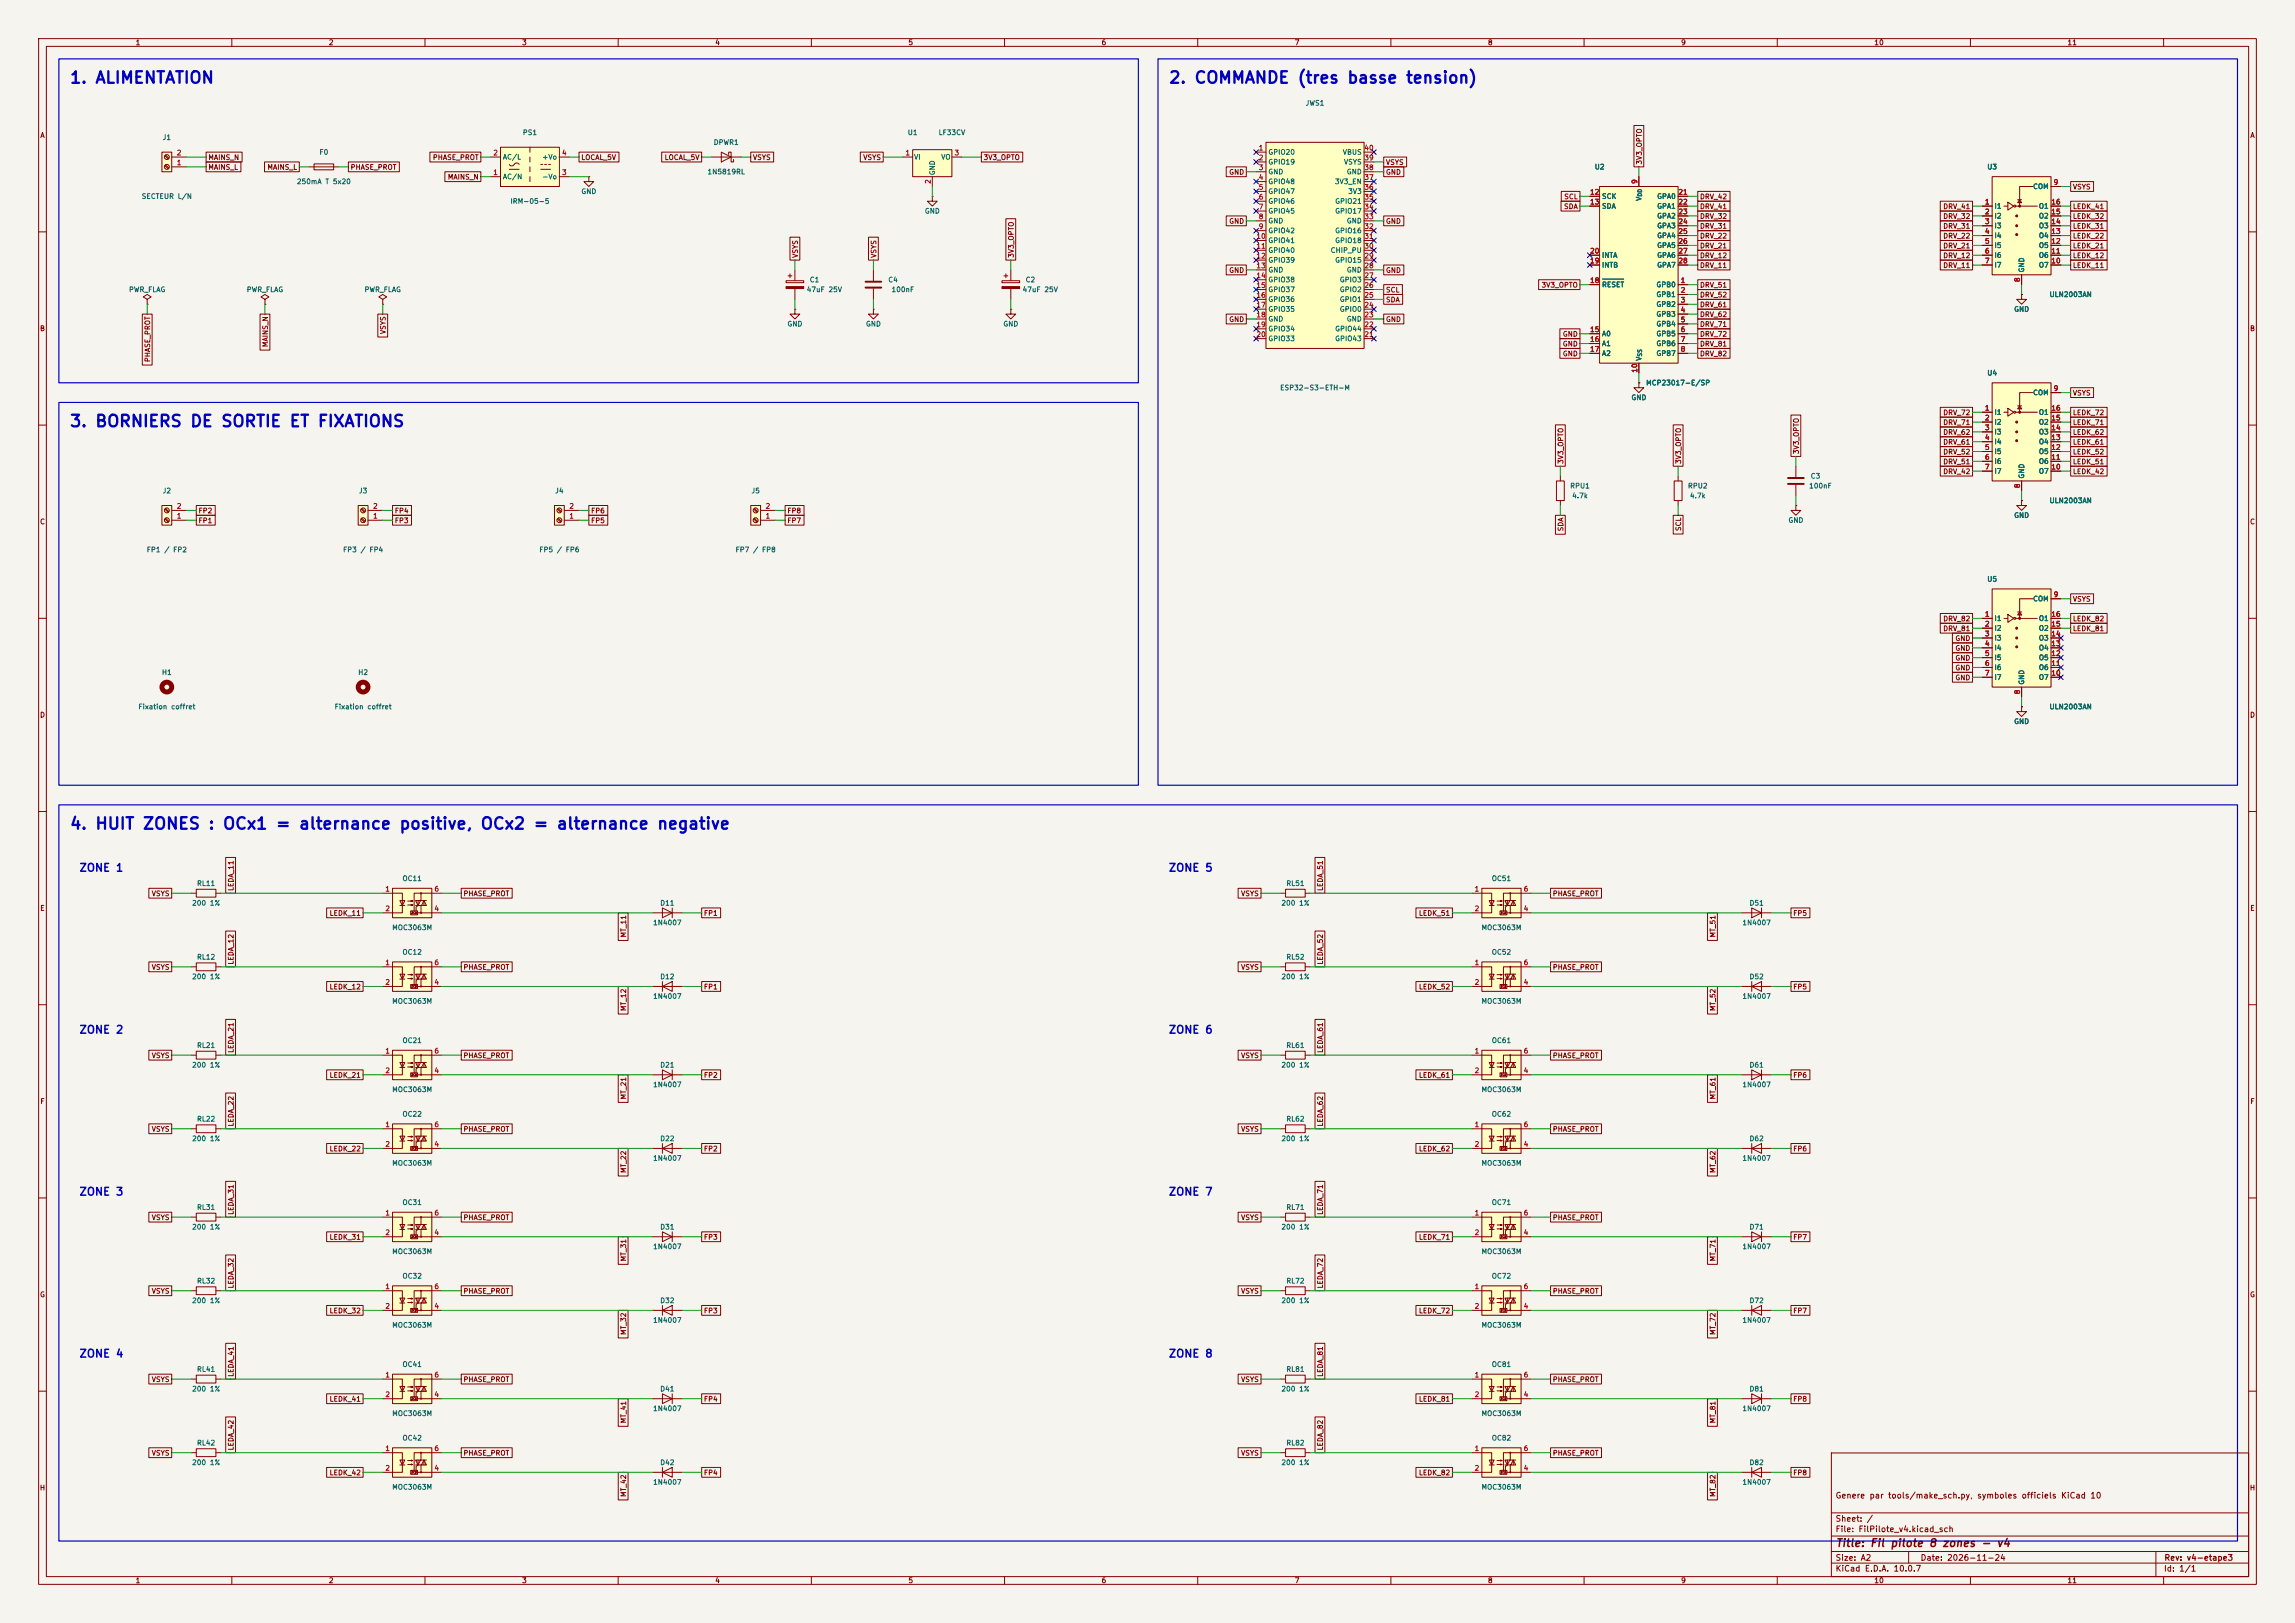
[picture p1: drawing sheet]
<svg xmlns="http://www.w3.org/2000/svg" width="594mm" height="420mm" viewBox="0 0 594 420" stroke-linecap="round" stroke-linejoin="round" font-family="sans-serif">
<defs><g id="words">
<g font-size="3" fill="#0000c2">
<text x="17.9" y="22.3">1. ALIMENTATION</text>
<text x="302.4" y="22.3">2. COMMANDE (tres basse tension)</text>
<text x="17.9" y="111.2">3. BORNIERS DE SORTIE ET FIXATIONS</text>
<text x="17.9" y="215.4">4. HUIT ZONES : OCx1 = alternance positive, OCx2 = alternance negative</text>
</g>
<g font-size="2" fill="#0000c2">
<text x="20.4" y="226">ZONE 1</text>
<text x="302.3" y="226">ZONE 5</text>
<text x="20.4" y="268">ZONE 2</text>
<text x="302.3" y="268">ZONE 6</text>
<text x="20.4" y="309.9">ZONE 3</text>
<text x="302.3" y="309.9">ZONE 7</text>
<text x="20.4" y="351.8">ZONE 4</text>
<text x="302.3" y="351.8">ZONE 8</text>
</g>
<text font-size="2" fill="#840000" x="475" y="400.8">Title: Fil pilote 8 zones - v4</text>
<g font-size="1.5" fill="#840000">
<text x="475" y="388.1">Genere par tools/make_sch.py, symboles officiels KiCad 10</text>
<text x="475" y="394.1">Sheet: /</text>
<text x="475" y="396.8">File: FilPilote_v4.kicad_sch</text>
<text x="475" y="407">KiCad E.D.A. 10.0.7</text>
<text x="475" y="404.2">Size: A2</text>
<text x="497" y="404.2">Date: 2026-11-24</text>
<text x="560" y="407">Id: 1/1</text>
<text x="560.1" y="404.2">Rev: v4-etape3</text>
</g>
<g font-size="1.3" fill="#840000">
<text x="35" y="12">1</text>
<text x="85" y="12">2</text>
<text x="135" y="12">3</text>
<text x="185" y="12">4</text>
<text x="235" y="12">5</text>
<text x="285" y="12">6</text>
<text x="335" y="12">7</text>
<text x="385" y="12">8</text>
<text x="435" y="12">9</text>
<text x="485" y="12">10</text>
<text x="535" y="12">11</text>
<text x="10.3" y="36">A</text>
<text x="582.3" y="36">A</text>
<text x="53.8" y="41.7">MAINS_N</text>
<text x="111.9" y="41.7">PHASE_PROT</text>
<text x="150.3" y="41.7">LOCAL_5V</text>
<text x="171.9" y="41.7">LOCAL_5V</text>
<text x="194.8" y="41.7">VSYS</text>
<text x="223.3" y="41.7">VSYS</text>
<text x="254.4" y="41.7">3V3_OPTO</text>
<text x="53.8" y="44.2">MAINS_L</text>
<text x="69.1" y="44.2">MAINS_L</text>
<text x="90.6" y="44.2">PHASE_PROT</text>
<text x="115.8" y="46.8">MAINS_N</text>
<text x="318" y="45.5">GND</text>
<text x="358.6" y="43">VSYS</text>
<text x="358.6" y="45.5">GND</text>
<text x="425.2" y="42.7" transform="rotate(-90 425.2 42.7)">3V3_OPTO</text>
<text x="404.7" y="51.9">SCL</text>
<text x="439.9" y="51.9">DRV_42</text>
<text x="536.4" y="49.3">VSYS</text>
<text x="318" y="58.2">GND</text>
<text x="358.6" y="58.2">GND</text>
<text x="404.7" y="54.4">SDA</text>
<text x="439.9" y="59.5">DRV_31</text>
<text x="439.9" y="56.9">DRV_32</text>
<text x="439.9" y="54.4">DRV_41</text>
<text x="502.8" y="54.4">DRV_41</text>
<text x="502.8" y="56.9">DRV_32</text>
<text x="502.8" y="59.5">DRV_31</text>
<text x="536.4" y="54.4">LEDK_41</text>
<text x="536.4" y="56.9">LEDK_32</text>
<text x="536.4" y="59.5">LEDK_31</text>
<text x="439.9" y="64.6">DRV_21</text>
<text x="439.9" y="62">DRV_22</text>
<text x="502.8" y="62">DRV_22</text>
<text x="502.8" y="64.6">DRV_21</text>
<text x="536.4" y="62">LEDK_22</text>
<text x="536.4" y="64.6">LEDK_21</text>
<text x="206.8" y="66.9" transform="rotate(-90 206.8 66.9)">VSYS</text>
<text x="227.1" y="66.9" transform="rotate(-90 227.1 66.9)">VSYS</text>
<text x="262.7" y="66.9" transform="rotate(-90 262.7 66.9)">3V3_OPTO</text>
<text x="318" y="70.9">GND</text>
<text x="358.6" y="70.9">GND</text>
<text x="439.9" y="69.6">DRV_11</text>
<text x="439.9" y="67.1">DRV_12</text>
<text x="502.8" y="69.6">DRV_11</text>
<text x="502.8" y="67.1">DRV_12</text>
<text x="536.4" y="67.1">LEDK_12</text>
<text x="536.4" y="69.6">LEDK_11</text>
<text x="358.6" y="76">SCL</text>
<text x="398.9" y="74.7">3V3_OPTO</text>
<text x="439.9" y="74.7">DRV_51</text>
<text x="439.9" y="77.3">DRV_52</text>
<text x="318" y="83.6">GND</text>
<text x="358.6" y="83.6">GND</text>
<text x="358.6" y="78.5">SDA</text>
<text x="439.9" y="79.8">DRV_61</text>
<text x="439.9" y="82.3">DRV_62</text>
<text x="10.2" y="86">B</text>
<text x="69.6" y="90" transform="rotate(-90 69.6 90)">MAINS_N</text>
<text x="100.1" y="86.6" transform="rotate(-90 100.1 86.6)">VSYS</text>
<text x="404.4" y="87.4">GND</text>
<text x="404.4" y="90">GND</text>
<text x="439.9" y="84.9">DRV_71</text>
<text x="439.9" y="87.4">DRV_72</text>
<text x="439.9" y="90">DRV_81</text>
<text x="582.2" y="86">B</text>
<text x="39.2" y="93.8" transform="rotate(-90 39.2 93.8)">PHASE_PROT</text>
<text x="404.4" y="92.5">GND</text>
<text x="439.9" y="92.5">DRV_82</text>
<text x="502.8" y="107.7">DRV_72</text>
<text x="536.4" y="107.7">LEDK_72</text>
<text x="536.4" y="102.7">VSYS</text>
<text x="502.8" y="110.3">DRV_71</text>
<text x="502.8" y="112.8">DRV_62</text>
<text x="536.4" y="110.3">LEDK_71</text>
<text x="536.4" y="112.8">LEDK_62</text>
<text x="465.9" y="117.7" transform="rotate(-90 465.9 117.7)">3V3_OPTO</text>
<text x="502.8" y="115.4">DRV_61</text>
<text x="502.8" y="117.9">DRV_52</text>
<text x="536.4" y="115.4">LEDK_61</text>
<text x="536.4" y="117.9">LEDK_52</text>
<text x="404.9" y="120.2" transform="rotate(-90 404.9 120.2)">3V3_OPTO</text>
<text x="435.4" y="120.2" transform="rotate(-90 435.4 120.2)">3V3_OPTO</text>
<text x="502.8" y="123">DRV_42</text>
<text x="502.8" y="120.4">DRV_51</text>
<text x="536.4" y="120.4">LEDK_51</text>
<text x="536.4" y="123">LEDK_42</text>
<text x="10.2" y="136">C</text>
<text x="51.2" y="133.1">FP2</text>
<text x="51.2" y="135.7">FP1</text>
<text x="102" y="135.7">FP3</text>
<text x="102" y="133.1">FP4</text>
<text x="152.8" y="133.1">FP6</text>
<text x="152.8" y="135.7">FP5</text>
<text x="203.6" y="133.1">FP8</text>
<text x="203.6" y="135.7">FP7</text>
<text x="404.9" y="137.6" transform="rotate(-90 404.9 137.6)">SDA</text>
<text x="435.4" y="137.6" transform="rotate(-90 435.4 137.6)">SCL</text>
<text x="582.2" y="136">C</text>
<text x="536.4" y="156">VSYS</text>
<text x="502.8" y="161.1">DRV_82</text>
<text x="536.4" y="161.1">LEDK_82</text>
<text x="502.8" y="163.6">DRV_81</text>
<text x="506" y="166.2">GND</text>
<text x="536.4" y="163.6">LEDK_81</text>
<text x="506" y="173.8">GND</text>
<text x="506" y="168.7">GND</text>
<text x="506" y="171.2">GND</text>
<text x="506" y="176.3">GND</text>
<text x="10.2" y="186">D</text>
<text x="582.2" y="186">D</text>
<text x="39.2" y="232.2">VSYS</text>
<text x="60.7" y="230.7" transform="rotate(-90 60.7 230.7)">LEDA_11</text>
<text x="119.8" y="232.2">PHASE_PROT</text>
<text x="321.1" y="232.2">VSYS</text>
<text x="342.7" y="230.7" transform="rotate(-90 342.7 230.7)">LEDA_51</text>
<text x="401.8" y="232.2">PHASE_PROT</text>
<text x="10.3" y="236">E</text>
<text x="85.2" y="237.3">LEDK_11</text>
<text x="182.1" y="237.3">FP1</text>
<text x="367.1" y="237.3">LEDK_51</text>
<text x="464" y="237.3">FP5</text>
<text x="582.3" y="236">E</text>
<text x="162.3" y="242.7" transform="rotate(-90 162.3 242.7)">MT_11</text>
<text x="444.3" y="242.7" transform="rotate(-90 444.3 242.7)">MT_51</text>
<text x="39.2" y="251.2">VSYS</text>
<text x="60.7" y="249.7" transform="rotate(-90 60.7 249.7)">LEDA_12</text>
<text x="119.8" y="251.2">PHASE_PROT</text>
<text x="321.1" y="251.2">VSYS</text>
<text x="342.7" y="249.7" transform="rotate(-90 342.7 249.7)">LEDA_52</text>
<text x="401.8" y="251.2">PHASE_PROT</text>
<text x="85.2" y="256.3">LEDK_12</text>
<text x="182.1" y="256.3">FP1</text>
<text x="367.1" y="256.3">LEDK_52</text>
<text x="464" y="256.3">FP5</text>
<text x="162.3" y="261.8" transform="rotate(-90 162.3 261.8)">MT_12</text>
<text x="444.3" y="261.8" transform="rotate(-90 444.3 261.8)">MT_52</text>
<text x="39.2" y="274.1">VSYS</text>
<text x="60.7" y="272.6" transform="rotate(-90 60.7 272.6)">LEDA_21</text>
<text x="119.8" y="274.1">PHASE_PROT</text>
<text x="321.1" y="274.1">VSYS</text>
<text x="342.7" y="272.6" transform="rotate(-90 342.7 272.6)">LEDA_61</text>
<text x="401.8" y="274.1">PHASE_PROT</text>
<text x="85.2" y="279.2">LEDK_21</text>
<text x="182.1" y="279.2">FP2</text>
<text x="367.1" y="279.2">LEDK_61</text>
<text x="464" y="279.2">FP6</text>
<text x="10.3" y="286">F</text>
<text x="162.3" y="284.6" transform="rotate(-90 162.3 284.6)">MT_21</text>
<text x="444.3" y="284.6" transform="rotate(-90 444.3 284.6)">MT_61</text>
<text x="582.3" y="286">F</text>
<text x="39.2" y="293.2">VSYS</text>
<text x="60.7" y="291.7" transform="rotate(-90 60.7 291.7)">LEDA_22</text>
<text x="119.8" y="293.2">PHASE_PROT</text>
<text x="321.1" y="293.2">VSYS</text>
<text x="342.7" y="291.7" transform="rotate(-90 342.7 291.7)">LEDA_62</text>
<text x="401.8" y="293.2">PHASE_PROT</text>
<text x="85.2" y="298.2">LEDK_22</text>
<text x="182.1" y="298.2">FP2</text>
<text x="367.1" y="298.2">LEDK_62</text>
<text x="464" y="298.2">FP6</text>
<text x="162.3" y="303.7" transform="rotate(-90 162.3 303.7)">MT_22</text>
<text x="444.3" y="303.7" transform="rotate(-90 444.3 303.7)">MT_62</text>
<text x="39.2" y="316">VSYS</text>
<text x="60.7" y="314.5" transform="rotate(-90 60.7 314.5)">LEDA_31</text>
<text x="119.8" y="316">PHASE_PROT</text>
<text x="321.1" y="316">VSYS</text>
<text x="342.7" y="314.5" transform="rotate(-90 342.7 314.5)">LEDA_71</text>
<text x="401.8" y="316">PHASE_PROT</text>
<text x="85.2" y="321.1">LEDK_31</text>
<text x="182.1" y="321.1">FP3</text>
<text x="367.1" y="321.1">LEDK_71</text>
<text x="464" y="321.1">FP7</text>
<text x="162.3" y="326.5" transform="rotate(-90 162.3 326.5)">MT_31</text>
<text x="444.3" y="326.5" transform="rotate(-90 444.3 326.5)">MT_71</text>
<text x="10.2" y="336">G</text>
<text x="39.2" y="335.1">VSYS</text>
<text x="60.7" y="333.6" transform="rotate(-90 60.7 333.6)">LEDA_32</text>
<text x="119.8" y="335.1">PHASE_PROT</text>
<text x="321.1" y="335.1">VSYS</text>
<text x="342.7" y="333.6" transform="rotate(-90 342.7 333.6)">LEDA_72</text>
<text x="401.8" y="335.1">PHASE_PROT</text>
<text x="582.2" y="336">G</text>
<text x="85.2" y="340.1">LEDK_32</text>
<text x="182.1" y="340.1">FP3</text>
<text x="367.1" y="340.1">LEDK_72</text>
<text x="464" y="340.1">FP7</text>
<text x="162.3" y="345.6" transform="rotate(-90 162.3 345.6)">MT_32</text>
<text x="444.3" y="345.6" transform="rotate(-90 444.3 345.6)">MT_72</text>
<text x="39.2" y="357.9">VSYS</text>
<text x="60.7" y="356.4" transform="rotate(-90 60.7 356.4)">LEDA_41</text>
<text x="119.8" y="357.9">PHASE_PROT</text>
<text x="321.1" y="357.9">VSYS</text>
<text x="342.7" y="356.4" transform="rotate(-90 342.7 356.4)">LEDA_81</text>
<text x="401.8" y="357.9">PHASE_PROT</text>
<text x="85.2" y="363">LEDK_41</text>
<text x="182.1" y="363">FP4</text>
<text x="367.1" y="363">LEDK_81</text>
<text x="464" y="363">FP8</text>
<text x="162.3" y="368.5" transform="rotate(-90 162.3 368.5)">MT_41</text>
<text x="444.3" y="368.5" transform="rotate(-90 444.3 368.5)">MT_81</text>
<text x="39.2" y="377">VSYS</text>
<text x="60.7" y="375.5" transform="rotate(-90 60.7 375.5)">LEDA_42</text>
<text x="119.8" y="377">PHASE_PROT</text>
<text x="321.1" y="377">VSYS</text>
<text x="342.7" y="375.5" transform="rotate(-90 342.7 375.5)">LEDA_82</text>
<text x="401.8" y="377">PHASE_PROT</text>
<text x="85.2" y="382.1">LEDK_42</text>
<text x="182.1" y="382.1">FP4</text>
<text x="367.1" y="382.1">LEDK_82</text>
<text x="464" y="382.1">FP8</text>
<text x="10.2" y="386">H</text>
<text x="162.3" y="387.5" transform="rotate(-90 162.3 387.5)">MT_42</text>
<text x="444.3" y="387.5" transform="rotate(-90 444.3 387.5)">MT_82</text>
<text x="582.2" y="386">H</text>
<text x="35" y="410">1</text>
<text x="85" y="410">2</text>
<text x="135" y="410">3</text>
<text x="185" y="410">4</text>
<text x="235" y="410">5</text>
<text x="285" y="410">6</text>
<text x="335" y="410">7</text>
<text x="385" y="410">8</text>
<text x="435" y="410">9</text>
<text x="485" y="410">10</text>
<text x="535" y="410">11</text>
</g>
<g font-size="1.3" fill="#006464">
<text x="337.8" y="27.6">JWS1</text>
<text x="135.2" y="35.3">PS1</text>
<text x="234.8" y="35.3">U1</text>
<text x="242.8" y="35.3">LF33CV</text>
<text x="42" y="36.5">J1</text>
<text x="82.5" y="40.3">F0</text>
<text x="130" y="41.6">AC/L</text>
<text x="140.2" y="41.6">+Vo</text>
<text x="184.6" y="37.8">DPWR1</text>
<text x="236.4" y="41.6">VI</text>
<text x="243.5" y="41.6">VO</text>
<text x="328.1" y="40.3">GPIO20</text>
<text x="347.4" y="40.3">VBUS</text>
<text x="76.7" y="48">250mA T 5x20</text>
<text x="130" y="46.7">AC/N</text>
<text x="140.2" y="46.7">-Vo</text>
<text x="183" y="45.4">1N5819RL</text>
<text x="242.3" y="45.5" transform="rotate(-90 242.3 45.5)">GND</text>
<text x="328.1" y="42.9">GPIO19</text>
<text x="328.1" y="45.4">GND</text>
<text x="328.1" y="48">GPIO48</text>
<text x="345.4" y="48">3V3_EN</text>
<text x="347.7" y="42.9">VSYS</text>
<text x="348.5" y="45.4">GND</text>
<text x="412.6" y="44.1">U2</text>
<text x="514.2" y="44.1">U3</text>
<text x="36.6" y="51.8">SECTEUR L/N</text>
<text x="132" y="53">IRM-05-5</text>
<text x="150.3" y="50.5">GND</text>
<text x="328.1" y="50.5">GPIO47</text>
<text x="328.1" y="53">GPIO46</text>
<text x="345.4" y="53">GPIO21</text>
<text x="348.8" y="50.5">3V3</text>
<text x="414.5" y="51.8">SCK</text>
<text x="425.1" y="52.1" transform="rotate(-90 425.1 52.1)">V</text>
<text x="428.8" y="51.8">GPA0</text>
<text x="526.1" y="49.2">COM</text>
<text x="239.2" y="55.6">GND</text>
<text x="328.1" y="55.6">GPIO45</text>
<text x="328.1" y="58.1">GND</text>
<text x="345.4" y="55.6">GPIO17</text>
<text x="348.5" y="58.1">GND</text>
<text x="414.5" y="54.3">SDA</text>
<text x="428.8" y="54.3">GPA1</text>
<text x="428.8" y="56.8">GPA2</text>
<text x="428.8" y="59.4">GPA3</text>
<text x="516.1" y="54.3">I1</text>
<text x="516.1" y="56.8">I2</text>
<text x="516.1" y="59.4">I3</text>
<text x="527.6" y="59.4">O3</text>
<text x="527.6" y="56.8">O2</text>
<text x="527.6" y="54.3">O1</text>
<text x="328.1" y="60.7">GPIO42</text>
<text x="328.1" y="63.2">GPIO41</text>
<text x="328.1" y="65.7">GPIO40</text>
<text x="344.3" y="65.7">CHIP_PU</text>
<text x="345.4" y="63.2">GPIO18</text>
<text x="345.4" y="60.7">GPIO16</text>
<text x="428.8" y="61.9">GPA4</text>
<text x="428.8" y="64.5">GPA5</text>
<text x="516.1" y="61.9">I4</text>
<text x="516.1" y="64.5">I5</text>
<text x="527.6" y="64.5">O5</text>
<text x="527.6" y="61.9">O4</text>
<text x="328.1" y="68.3">GPIO39</text>
<text x="328.1" y="70.8">GND</text>
<text x="345.4" y="68.3">GPIO15</text>
<text x="348.5" y="70.8">GND</text>
<text x="414.5" y="69.5">INTB</text>
<text x="414.5" y="67">INTA</text>
<text x="428.8" y="67">GPA6</text>
<text x="428.8" y="69.5">GPA7</text>
<text x="516.1" y="67">I6</text>
<text x="516.1" y="69.5">I7</text>
<text x="524.2" y="70.6" transform="rotate(-90 524.2 70.6)">GND</text>
<text x="527.6" y="69.5">O7</text>
<text x="527.6" y="67">O6</text>
<text x="33.3" y="75.9">PWR_FLAG</text>
<text x="63.7" y="75.9">PWR_FLAG</text>
<text x="94.2" y="75.9">PWR_FLAG</text>
<text x="208.7" y="75.9">47uF 25V</text>
<text x="209.5" y="73.4">C1</text>
<text x="229.8" y="73.4">C4</text>
<text x="230.6" y="75.9">100nF</text>
<text x="264.5" y="75.9">47uF 25V</text>
<text x="265.3" y="73.4">C2</text>
<text x="328.1" y="73.4">GPIO38</text>
<text x="328.1" y="75.9">GPIO37</text>
<text x="346.6" y="75.9">GPIO2</text>
<text x="346.6" y="73.4">GPIO3</text>
<text x="414.5" y="74.6">RESET</text>
<text x="428.6" y="74.6">GPB0</text>
<text x="428.6" y="77.2">GPB1</text>
<text x="530.3" y="77.2">ULN2003AN</text>
<text x="328.1" y="78.4">GPIO36</text>
<text x="328.1" y="81">GPIO35</text>
<text x="328.1" y="83.5">GND</text>
<text x="346.6" y="81">GPIO0</text>
<text x="346.6" y="78.4">GPIO1</text>
<text x="348.5" y="83.5">GND</text>
<text x="428.6" y="79.7">GPB2</text>
<text x="428.6" y="82.2">GPB3</text>
<text x="521.2" y="81">GND</text>
<text x="203.7" y="84.8">GND</text>
<text x="224" y="84.8">GND</text>
<text x="259.6" y="84.8">GND</text>
<text x="328.1" y="86.1">GPIO34</text>
<text x="328.1" y="88.6">GPIO33</text>
<text x="345.4" y="88.6">GPIO43</text>
<text x="345.4" y="86.1">GPIO44</text>
<text x="414.5" y="87.3">A0</text>
<text x="414.5" y="89.9">A1</text>
<text x="428.6" y="84.8">GPB4</text>
<text x="428.6" y="87.3">GPB5</text>
<text x="428.6" y="89.9">GPB6</text>
<text x="414.5" y="92.4">A2</text>
<text x="425.1" y="93.5" transform="rotate(-90 425.1 93.5)">V</text>
<text x="428.6" y="92.4">GPB7</text>
<text x="331.2" y="101.3">ESP32-S3-ETH-M</text>
<text x="425.9" y="100">MCP23017-E/SP</text>
<text x="514.2" y="97.5">U4</text>
<text x="422.1" y="103.8">GND</text>
<text x="516.1" y="107.6">I1</text>
<text x="526.1" y="102.6">COM</text>
<text x="527.6" y="107.6">O1</text>
<text x="516.1" y="110.2">I2</text>
<text x="516.1" y="112.7">I3</text>
<text x="527.6" y="112.7">O3</text>
<text x="527.6" y="110.2">O2</text>
<text x="516.1" y="115.3">I4</text>
<text x="516.1" y="117.8">I5</text>
<text x="527.6" y="117.8">O5</text>
<text x="527.6" y="115.3">O4</text>
<text x="468.5" y="124.2">C3</text>
<text x="516.1" y="120.3">I6</text>
<text x="516.1" y="122.9">I7</text>
<text x="524.2" y="124" transform="rotate(-90 524.2 124)">GND</text>
<text x="527.6" y="122.9">O7</text>
<text x="527.6" y="120.3">O6</text>
<text x="42" y="128">J2</text>
<text x="92.8" y="128">J3</text>
<text x="143.6" y="128">J4</text>
<text x="194.4" y="128">J5</text>
<text x="406.3" y="126.7">RPU1</text>
<text x="406.8" y="129.2">4.7k</text>
<text x="436.8" y="126.7">RPU2</text>
<text x="437.3" y="129.2">4.7k</text>
<text x="468.1" y="126.7">100nF</text>
<text x="530.3" y="130.5">ULN2003AN</text>
<text x="462.8" y="135.6">GND</text>
<text x="521.2" y="134.3">GND</text>
<text x="37.9" y="143.2">FP1 / FP2</text>
<text x="88.7" y="143.2">FP3 / FP4</text>
<text x="139.5" y="143.2">FP5 / FP6</text>
<text x="190.3" y="143.2">FP7 / FP8</text>
<text x="514.2" y="150.8">U5</text>
<text x="526.1" y="155.9">COM</text>
<text x="516.1" y="161">I1</text>
<text x="527.6" y="161">O1</text>
<text x="516.1" y="163.5">I2</text>
<text x="516.1" y="166.1">I3</text>
<text x="527.6" y="166.1">O3</text>
<text x="527.6" y="163.5">O2</text>
<text x="516.1" y="168.6">I4</text>
<text x="516.1" y="171.1">I5</text>
<text x="516.1" y="173.7">I6</text>
<text x="527.6" y="173.7">O6</text>
<text x="527.6" y="171.1">O5</text>
<text x="527.6" y="168.6">O4</text>
<text x="41.8" y="175">H1</text>
<text x="92.6" y="175">H2</text>
<text x="516.1" y="176.2">I7</text>
<text x="524.2" y="177.3" transform="rotate(-90 524.2 177.3)">GND</text>
<text x="527.6" y="176.2">O7</text>
<text x="35.7" y="183.8">Fixation coffret</text>
<text x="86.5" y="183.8">Fixation coffret</text>
<text x="530.3" y="183.8">ULN2003AN</text>
<text x="521.2" y="187.7">GND</text>
<text x="50.9" y="229.6">RL11</text>
<text x="104" y="228.3">OC11</text>
<text x="332.8" y="229.6">RL51</text>
<text x="386" y="228.3">OC51</text>
<text x="49.6" y="234.6">200 1%</text>
<text x="168.9" y="239.7">1N4007</text>
<text x="170.7" y="234.6">D11</text>
<text x="331.5" y="234.6">200 1%</text>
<text x="450.8" y="239.7">1N4007</text>
<text x="452.7" y="234.6">D51</text>
<text x="101.4" y="241">MOC3063M</text>
<text x="383.3" y="241">MOC3063M</text>
<text x="50.9" y="248.6">RL12</text>
<text x="104" y="247.3">OC12</text>
<text x="332.8" y="248.6">RL52</text>
<text x="386" y="247.3">OC52</text>
<text x="49.6" y="253.7">200 1%</text>
<text x="170.7" y="253.7">D12</text>
<text x="331.5" y="253.7">200 1%</text>
<text x="452.7" y="253.7">D52</text>
<text x="101.4" y="260">MOC3063M</text>
<text x="168.9" y="258.8">1N4007</text>
<text x="383.3" y="260">MOC3063M</text>
<text x="450.8" y="258.8">1N4007</text>
<text x="50.9" y="271.5">RL21</text>
<text x="104" y="270.2">OC21</text>
<text x="332.8" y="271.5">RL61</text>
<text x="386" y="270.2">OC61</text>
<text x="49.6" y="276.6">200 1%</text>
<text x="168.9" y="281.6">1N4007</text>
<text x="170.7" y="276.6">D21</text>
<text x="331.5" y="276.6">200 1%</text>
<text x="450.8" y="281.6">1N4007</text>
<text x="452.7" y="276.6">D61</text>
<text x="101.4" y="282.9">MOC3063M</text>
<text x="383.3" y="282.9">MOC3063M</text>
<text x="50.9" y="290.5">RL22</text>
<text x="104" y="289.3">OC22</text>
<text x="332.8" y="290.5">RL62</text>
<text x="386" y="289.3">OC62</text>
<text x="49.6" y="295.6">200 1%</text>
<text x="170.7" y="295.6">D22</text>
<text x="331.5" y="295.6">200 1%</text>
<text x="452.7" y="295.6">D62</text>
<text x="101.4" y="302">MOC3063M</text>
<text x="168.9" y="300.7">1N4007</text>
<text x="383.3" y="302">MOC3063M</text>
<text x="450.8" y="300.7">1N4007</text>
<text x="50.9" y="313.4">RL31</text>
<text x="104" y="312.1">OC31</text>
<text x="332.8" y="313.4">RL71</text>
<text x="386" y="312.1">OC71</text>
<text x="49.6" y="318.5">200 1%</text>
<text x="168.9" y="323.5">1N4007</text>
<text x="170.7" y="318.5">D31</text>
<text x="331.5" y="318.5">200 1%</text>
<text x="450.8" y="323.5">1N4007</text>
<text x="452.7" y="318.5">D71</text>
<text x="101.4" y="324.8">MOC3063M</text>
<text x="383.3" y="324.8">MOC3063M</text>
<text x="50.9" y="332.4">RL32</text>
<text x="104" y="331.2">OC32</text>
<text x="332.8" y="332.4">RL72</text>
<text x="386" y="331.2">OC72</text>
<text x="49.6" y="337.5">200 1%</text>
<text x="170.7" y="337.5">D32</text>
<text x="331.5" y="337.5">200 1%</text>
<text x="452.7" y="337.5">D72</text>
<text x="101.4" y="343.9">MOC3063M</text>
<text x="168.9" y="342.6">1N4007</text>
<text x="383.3" y="343.9">MOC3063M</text>
<text x="450.8" y="342.6">1N4007</text>
<text x="50.9" y="355.3">RL41</text>
<text x="104" y="354">OC41</text>
<text x="332.8" y="355.3">RL81</text>
<text x="386" y="354">OC81</text>
<text x="49.6" y="360.4">200 1%</text>
<text x="168.9" y="365.5">1N4007</text>
<text x="170.7" y="360.4">D41</text>
<text x="331.5" y="360.4">200 1%</text>
<text x="450.8" y="365.5">1N4007</text>
<text x="452.7" y="360.4">D81</text>
<text x="101.4" y="366.7">MOC3063M</text>
<text x="383.3" y="366.7">MOC3063M</text>
<text x="50.9" y="374.3">RL42</text>
<text x="104" y="373.1">OC42</text>
<text x="332.8" y="374.3">RL82</text>
<text x="386" y="373.1">OC82</text>
<text x="49.6" y="379.4">200 1%</text>
<text x="170.7" y="379.4">D42</text>
<text x="331.5" y="379.4">200 1%</text>
<text x="452.7" y="379.4">D82</text>
<text x="101.4" y="385.8">MOC3063M</text>
<text x="168.9" y="384.5">1N4007</text>
<text x="383.3" y="385.8">MOC3063M</text>
<text x="450.8" y="384.5">1N4007</text>
</g>
<g font-size="1.3" fill="#a90000">
<text x="45.6" y="40.5">2</text>
<text x="127.5" y="40.5">2</text>
<text x="145.3" y="40.5">4</text>
<text x="234.2" y="40.5">1</text>
<text x="246.9" y="40.5">3</text>
<text x="325.7" y="39.2">1</text>
<text x="325.7" y="41.8">2</text>
<text x="353" y="41.8">39</text>
<text x="353" y="39.2">40</text>
<text x="45.6" y="43">1</text>
<text x="127.5" y="45.6">1</text>
<text x="145.3" y="45.6">3</text>
<text x="241.2" y="47.7" transform="rotate(-90 241.2 47.7)">2</text>
<text x="325.7" y="44.3">3</text>
<text x="325.7" y="46.9">4</text>
<text x="353" y="46.9">37</text>
<text x="353" y="44.3">38</text>
<text x="424" y="47.7" transform="rotate(-90 424 47.7)">9</text>
<text x="325.7" y="49.4">5</text>
<text x="325.7" y="51.9">6</text>
<text x="353" y="51.9">35</text>
<text x="353" y="49.4">36</text>
<text x="411.4" y="50.7">12</text>
<text x="411.4" y="53.2">13</text>
<text x="434.3" y="50.7">21</text>
<text x="434.3" y="53.2">22</text>
<text x="513.6" y="53.2">1</text>
<text x="530.8" y="53.2">16</text>
<text x="531.4" y="48.1">9</text>
<text x="325.7" y="54.5">7</text>
<text x="325.7" y="57">8</text>
<text x="325.7" y="59.6">9</text>
<text x="353" y="59.6">32</text>
<text x="353" y="57">33</text>
<text x="353" y="54.5">34</text>
<text x="434.3" y="55.7">23</text>
<text x="434.3" y="58.3">24</text>
<text x="513.6" y="55.7">2</text>
<text x="513.6" y="58.3">3</text>
<text x="530.8" y="58.3">14</text>
<text x="530.8" y="55.7">15</text>
<text x="325.1" y="62.1">10</text>
<text x="325.1" y="64.6">11</text>
<text x="353" y="64.6">30</text>
<text x="353" y="62.1">31</text>
<text x="411.4" y="65.9">20</text>
<text x="434.3" y="60.8">25</text>
<text x="434.3" y="63.4">26</text>
<text x="434.3" y="65.9">27</text>
<text x="513.6" y="60.8">4</text>
<text x="513.6" y="63.4">5</text>
<text x="513.6" y="65.9">6</text>
<text x="530.8" y="65.9">11</text>
<text x="530.8" y="63.4">12</text>
<text x="530.8" y="60.8">13</text>
<text x="325.1" y="67.2">12</text>
<text x="325.1" y="69.7">13</text>
<text x="353" y="69.7">28</text>
<text x="353" y="67.2">29</text>
<text x="411.4" y="68.4">19</text>
<text x="434.3" y="68.4">28</text>
<text x="513.6" y="68.4">7</text>
<text x="530.8" y="68.4">10</text>
<text x="325.1" y="72.3">14</text>
<text x="325.1" y="74.8">15</text>
<text x="325.1" y="77.3">16</text>
<text x="353" y="77.3">25</text>
<text x="353" y="74.8">26</text>
<text x="353" y="72.3">27</text>
<text x="411.4" y="73.5">18</text>
<text x="434.9" y="73.5">1</text>
<text x="434.9" y="76.1">2</text>
<text x="523.1" y="73.1" transform="rotate(-90 523.1 73.1)">8</text>
<text x="325.1" y="79.9">17</text>
<text x="325.1" y="82.4">18</text>
<text x="353" y="82.4">23</text>
<text x="353" y="79.9">24</text>
<text x="434.9" y="78.6">3</text>
<text x="434.9" y="81.1">4</text>
<text x="434.9" y="83.7">5</text>
<text x="325.1" y="85">19</text>
<text x="325.1" y="87.5">20</text>
<text x="353" y="87.5">21</text>
<text x="353" y="85">22</text>
<text x="411.4" y="86.2">15</text>
<text x="411.4" y="88.8">16</text>
<text x="434.9" y="86.2">6</text>
<text x="434.9" y="88.8">7</text>
<text x="411.4" y="91.3">17</text>
<text x="434.9" y="91.3">8</text>
<text x="424" y="96.6" transform="rotate(-90 424 96.6)">10</text>
<text x="531.4" y="101.5">9</text>
<text x="513.6" y="106.5">1</text>
<text x="530.8" y="106.5">16</text>
<text x="513.6" y="109.1">2</text>
<text x="513.6" y="111.6">3</text>
<text x="530.8" y="111.6">14</text>
<text x="530.8" y="109.1">15</text>
<text x="513.6" y="114.2">4</text>
<text x="513.6" y="116.7">5</text>
<text x="513.6" y="119.2">6</text>
<text x="530.8" y="119.2">11</text>
<text x="530.8" y="116.7">12</text>
<text x="530.8" y="114.2">13</text>
<text x="513.6" y="121.8">7</text>
<text x="530.8" y="121.8">10</text>
<text x="45.6" y="131.9">2</text>
<text x="96.4" y="131.9">2</text>
<text x="147.2" y="131.9">2</text>
<text x="198" y="131.9">2</text>
<text x="523.1" y="126.5" transform="rotate(-90 523.1 126.5)">8</text>
<text x="45.6" y="134.5">1</text>
<text x="96.4" y="134.5">1</text>
<text x="147.2" y="134.5">1</text>
<text x="198" y="134.5">1</text>
<text x="531.4" y="154.8">9</text>
<text x="513.6" y="159.9">1</text>
<text x="530.8" y="159.9">16</text>
<text x="513.6" y="162.4">2</text>
<text x="513.6" y="165">3</text>
<text x="513.6" y="167.5">4</text>
<text x="530.8" y="167.5">13</text>
<text x="530.8" y="165">14</text>
<text x="530.8" y="162.4">15</text>
<text x="513.6" y="170">5</text>
<text x="513.6" y="172.6">6</text>
<text x="530.8" y="172.6">11</text>
<text x="530.8" y="170">12</text>
<text x="513.6" y="175.1">7</text>
<text x="523.1" y="179.8" transform="rotate(-90 523.1 179.8)">8</text>
<text x="530.8" y="175.1">10</text>
<text x="99.6" y="231">1</text>
<text x="112.3" y="231">6</text>
<text x="381.5" y="231">1</text>
<text x="394.2" y="231">6</text>
<text x="99.6" y="236.1">2</text>
<text x="112.3" y="236.1">4</text>
<text x="381.5" y="236.1">2</text>
<text x="394.2" y="236.1">4</text>
<text x="99.6" y="250.1">1</text>
<text x="112.3" y="250.1">6</text>
<text x="381.5" y="250.1">1</text>
<text x="394.2" y="250.1">6</text>
<text x="99.6" y="255.1">2</text>
<text x="112.3" y="255.1">4</text>
<text x="381.5" y="255.1">2</text>
<text x="394.2" y="255.1">4</text>
<text x="99.6" y="272.9">1</text>
<text x="112.3" y="272.9">6</text>
<text x="381.5" y="272.9">1</text>
<text x="394.2" y="272.9">6</text>
<text x="99.6" y="278">2</text>
<text x="112.3" y="278">4</text>
<text x="381.5" y="278">2</text>
<text x="394.2" y="278">4</text>
<text x="99.6" y="292">1</text>
<text x="112.3" y="292">6</text>
<text x="381.5" y="292">1</text>
<text x="394.2" y="292">6</text>
<text x="99.6" y="297">2</text>
<text x="112.3" y="297">4</text>
<text x="381.5" y="297">2</text>
<text x="394.2" y="297">4</text>
<text x="99.6" y="314.8">1</text>
<text x="112.3" y="314.8">6</text>
<text x="381.5" y="314.8">1</text>
<text x="394.2" y="314.8">6</text>
<text x="99.6" y="319.9">2</text>
<text x="112.3" y="319.9">4</text>
<text x="381.5" y="319.9">2</text>
<text x="394.2" y="319.9">4</text>
<text x="99.6" y="333.9">1</text>
<text x="112.3" y="333.9">6</text>
<text x="381.5" y="333.9">1</text>
<text x="394.2" y="333.9">6</text>
<text x="99.6" y="339">2</text>
<text x="112.3" y="339">4</text>
<text x="381.5" y="339">2</text>
<text x="394.2" y="339">4</text>
<text x="99.6" y="356.7">1</text>
<text x="112.3" y="356.7">6</text>
<text x="381.5" y="356.7">1</text>
<text x="394.2" y="356.7">6</text>
<text x="99.6" y="361.8">2</text>
<text x="112.3" y="361.8">4</text>
<text x="381.5" y="361.8">2</text>
<text x="394.2" y="361.8">4</text>
<text x="99.6" y="375.8">1</text>
<text x="112.3" y="375.8">6</text>
<text x="381.5" y="375.8">1</text>
<text x="394.2" y="375.8">6</text>
<text x="99.6" y="380.9">2</text>
<text x="112.3" y="380.9">4</text>
<text x="381.5" y="380.9">2</text>
<text x="394.2" y="380.9">4</text>
</g>
<g font-size="1" fill="#006464">
<text x="425.2" y="51" transform="rotate(-90 425.2 51)">DD</text>
<text x="425.2" y="92.4" transform="rotate(-90 425.2 92.4)">SS</text>
</g>
<g font-size=".5" fill="#840000">
<text x="106.4" y="236.6">ZCD</text>
<text x="388.3" y="236.6">ZCD</text>
<text x="106.4" y="255.7">ZCD</text>
<text x="388.3" y="255.7">ZCD</text>
<text x="106.4" y="278.5">ZCD</text>
<text x="388.3" y="278.5">ZCD</text>
<text x="106.4" y="297.6">ZCD</text>
<text x="388.3" y="297.6">ZCD</text>
<text x="106.4" y="320.4">ZCD</text>
<text x="388.3" y="320.4">ZCD</text>
<text x="106.4" y="339.5">ZCD</text>
<text x="388.3" y="339.5">ZCD</text>
<text x="106.4" y="362.3">ZCD</text>
<text x="388.3" y="362.3">ZCD</text>
<text x="106.4" y="381.4">ZCD</text>
<text x="388.3" y="381.4">ZCD</text>
</g>
</g></defs>
<path d="M0 0h594v420h-594z" fill="#f5f4ef" stroke="#f5f4ef" stroke-width=".26"/>
<g fill="none" stroke="#840000" stroke-width=".26">
<path d="M10 10h574v400h-574zM12 12h570v396h-570zM60 10v2M110 10v2M160 10v2M210 10v2M260 10v2M310 10v2M360 10v2M410 10v2M460 10v2M510 10v2"/>
<path d="M560 10v2M80 43.2h7.6M81.3 42.4h5.1v1.5h-5.1zM10 60h2M582 60h2M10 110h2M582 110h2M10 160h2M582 160h2M10 210h2M582 210h2M10 260h2"/>
<path d="M582 260h2M10 310h2M582 310h2M10 360h2M474 376h108v32h-108zM582 360h2M474 397.5h108M474 391.5h108M60 408v2M110 408v2M160 408v2M210 408v2"/>
<path d="M260 408v2M310 408v2M360 408v2M410 408v2M460 408v2M474 404.5h108M474 401.5h108M494 401.5v3M510 408v2M558 401.5v6.5M560 408v2"/>
</g>
<path d="M383.5 248.9h10.2v7.6h-10.2z" fill="#ffffc2"/>
<g fill="none" stroke="#840000" stroke-width=".26">
<path d="M186.7 39.4l2.5 1.2-2.5 1.3zM184.1 40.6h7.7M188.6 40v-.6h.6v2.5h.7v-.6M381 250.2h5.1v5.1h-5.1M383.5 248.9h10.2v7.6h-10.2zM385.4 252.1h1.3l-.6 1.3zM385.4 253.4h1.3M387.5 252.2h1.2M387.5 253.2h1.2M388.2 254.8h1.8v1h-1.8zM389.5 253.4h2.8l-.6-1.3-.7 1.3M390 255.3h.9"/>
<path d="M390.1 252.1v1.3l-.5 .3v1.1M390.8 252.1l-.7 1.3-.6-1.3h2.8M390.9 250.2h-1.8v4.6M390.9 253.4v1.9h5.3M391.7 252.1v1.3M396.2 250.2h-5.3v1.9"/>
<circle cx="390.9" cy="250.2" r=".13"/>
<circle cx="390.9" cy="255.3" r=".13"/>
</g>
<path d="M327.7 36.8h25.4v53.4h-25.4z" fill="#ffffc2"/>
<g fill="none" stroke="#840000" stroke-width=".26">
<path d="M325.1 39.4h2.6M327.7 36.8h25.4v53.4h-25.4zM353.1 39.4h2.5M325.1 41.9h2.6M325.1 44.5h2.6M325.1 47h2.6M325.1 49.5h2.6M325.1 52.1h2.6M325.1 54.6h2.6M325.1 57.2h2.6M325.1 59.7h2.6M353.1 41.9h2.5"/>
<path d="M353.1 44.5h2.5M353.1 47h2.5M353.1 49.5h2.5M353.1 52.1h2.5M353.1 54.6h2.5M353.1 57.2h2.5M353.1 59.7h2.5M226.1 69.9v2.7M226.1 74.7v2.8M325.1 62.2h2.6M325.1 64.8h2.6M325.1 67.3h2.6"/>
<path d="M325.1 69.9h2.6M325.1 72.4h2.6M325.1 74.9h2.6M325.1 77.5h2.6M353.1 62.2h2.5M353.1 64.8h2.5M353.1 67.3h2.5M353.1 69.9h2.5M353.1 72.4h2.5M353.1 74.9h2.5M353.1 77.5h2.5M325.1 80h2.6"/>
<path d="M325.1 82.6h2.6M325.1 85.1h2.6M325.1 87.6h2.6M353.1 80h2.5M353.1 82.6h2.5M353.1 85.1h2.5M353.1 87.6h2.5"/>
</g>
<path d="M224 72.9h4.1M224 74.4h4.1" fill="none" stroke="#840000" stroke-width=".51"/>
<path d="M92.7 130.8h2.5v5.1h-2.5z" fill="#ffffc2"/>
<g fill="none" stroke="#840000" stroke-width=".26">
<path d="M99.1 77.5l1-.7-1-.6-1.1 .6 1.1 .7v1.2M99.1 78.7h.1M92.7 130.8h2.5v5.1h-2.5zM93.5 134.3l.8 .8M93.5 131.7l.8 .9M93.6 134.1l.9 .9M93.6 131.6l.9 .8M95.2 134.6h3.9M95.2 132.1h3.9"/>
<circle cx="94" cy="134.6" r=".63"/>
<circle cx="94" cy="132.1" r=".63"/>
</g>
<path d="M194.3 130.8h2.5v5.1h-2.5z" fill="#ffffc2"/>
<g fill="none" stroke="#840000" stroke-width=".26">
<path d="M203.5 72.6h4.5v.6h-4.5zM204 71.4h1M204.5 70.9v1M205.7 69.9v2.7M205.7 74.7v2.8M226.1 80v1.3h1.2l-1.2 1.3-1.3-1.3h1.3M226.1 80h.1M194.3 130.8h2.5v5.1h-2.5zM195.1 134.3l.8 .8M195.1 131.7l.8 .9M195.2 134.1l.9 .9M195.2 131.6l.9 .8"/>
<path d="M196.8 134.6h3.9M196.8 132.1h3.9"/>
<circle cx="195.6" cy="132.1" r=".63"/>
<circle cx="195.6" cy="134.6" r=".63"/>
</g>
<path d="M203.5 74.2h4.5v.5h-4.5z" fill="#840000" stroke="#840000" stroke-width=".26"/>
<path d="M515.6 45.7h15.3v25.4h-15.3z" fill="#ffffc2"/>
<g fill="none" stroke="#840000" stroke-width=".26">
<path d="M513.1 53.3h2.5M513.1 55.9h2.5M513.1 58.4h2.5M515.6 45.7h15.3v25.4h-15.3zM518.7 53.3h1M519.7 52.3l1.5 1-1.5 1.1zM521.7 53.3h5.6M522.2 51.7h1M522.7 51.7l.5 .8h-1zM526.2 48.3h-3.5v5M530.9 53.3h2.5M530.9 55.9h2.5"/>
<path d="M530.9 58.4h2.5M530.9 48.3h2.5M513.1 61h2.5M513.1 63.5h2.5M513.1 66h2.5M513.1 68.6h2.5M523.2 71.1v2.6M530.9 61h2.5M530.9 63.5h2.5M530.9 66h2.5M530.9 68.6h2.5M205.7 80v1.3h1.3l-1.3 1.3-1.2-1.3h1.2"/>
<path d="M205.7 80h.1M261.6 80v1.3h1.3l-1.3 1.3-1.3-1.3h1.3M261.6 80h.1"/>
<circle cx="521.5" cy="53.3" r=".25"/>
</g>
<g fill="#840000" stroke="#840000" stroke-width=".26">
<circle cx="522" cy="55.9" r=".25"/>
<circle cx="522" cy="58.4" r=".25"/>
<circle cx="522" cy="60.7" r=".25"/>
<circle cx="522.7" cy="53.3" r=".25"/>
</g>
<path d="M129.5 38.1h15.3v10.2h-15.3z" fill="#ffffc2"/>
<g fill="none" stroke="#840000" stroke-width=".26">
<path d="M129.5 38.1h15.3v10.2h-15.3zM137.2 38.1v1.3M127 45.7h2.5M127 40.6h2.5M131.8 42.5l.6 .4 1.2-.7h.4l.4 .3M131.8 43.8h2.6M137.2 40.6v1.3M137.2 43.2v1.3M137.2 45.7v1.3M140 43.8h2.5M140 42.5h.5M141 42.5h.5"/>
<path d="M142 42.5h.5M144.8 45.7h2.5M144.8 40.6h2.5"/>
</g>
<path d="M236.2 38.7h10.2v7h-10.2z" fill="#ffffc2"/>
<g fill="none" stroke="#840000" stroke-width=".26">
<path d="M236.2 38.7h10.2v7h-10.2zM152.4 45.7v1.3h1.3l-1.3 1.3-1.3-1.3h1.3M152.4 45.7h.1M233.7 40.6h2.5M241.3 45.7v2.6M246.4 40.6h2.5M68.6 77.5l1-.7-1-.6-1 .6 1 .7v1.2M68.6 78.7h.1M259.3 72.6h4.6v.6h-4.6zM259.8 71.4h1.1M260.3 70.9v1M261.6 69.9v2.7"/>
<path d="M261.6 74.7v2.8M331.5 273.1h1.2M332.7 272h5.1v2.1h-5.1zM337.8 273.1h1.3"/>
</g>
<path d="M259.3 74.2h4.6v.5h-4.6z" fill="#840000" stroke="#840000" stroke-width=".26"/>
<path d="M414 48.3h20.3v45.7h-20.3z" fill="#ffffc2"/>
<g fill="none" stroke="#840000" stroke-width=".26">
<path d="M411.5 50.8h2.5M411.5 53.3h2.5M414 48.3h20.3v45.7h-20.3zM424.2 45.7v2.6M434.3 50.8h2.6M434.3 53.3h2.6M434.3 55.9h2.6M434.3 58.4h2.6M411.5 73.7h2.5M411.5 68.6h2.5M411.5 66h2.5M434.3 73.7h2.6"/>
<path d="M434.3 76.2h2.6M434.3 78.7h2.6M434.3 68.6h2.6M434.3 66h2.6M434.3 61h2.6M434.3 63.5h2.6M411.5 86.4h2.5M411.5 88.9h2.5M411.5 91.4h2.5M424.2 94v2.5M434.3 81.3h2.6M434.3 83.8h2.6"/>
<path d="M434.3 86.4h2.6M434.3 88.9h2.6M434.3 91.4h2.6"/>
</g>
<path d="M414.8 72.2h5.4" fill="none" stroke="#006464" stroke-width=".26"/>
<path d="M515.6 99.1h15.3v25.4h-15.3z" fill="#ffffc2"/>
<g fill="none" stroke="#840000" stroke-width=".26">
<path d="M515.6 99.1h15.3v25.4h-15.3zM513.1 106.7h2.5M513.1 109.2h2.5M513.1 111.8h2.5M513.1 114.3h2.5M513.1 116.8h2.5M513.1 119.4h2.5M518.7 106.7h1M519.7 105.7l1.5 1-1.5 1zM521.7 106.7h5.6M522.2 105h1M522.7 105l.5 .8h-1z"/>
<path d="M526.2 101.6h-3.5v5.1M530.9 106.7h2.5M530.9 109.2h2.5M530.9 111.8h2.5M530.9 114.3h2.5M530.9 116.8h2.5M530.9 119.4h2.5M530.9 101.6h2.5M513.1 121.9h2.5M523.2 124.5v2.5M530.9 121.9h2.5"/>
<circle cx="521.5" cy="106.7" r=".25"/>
</g>
<g fill="#840000" stroke="#840000" stroke-width=".26">
<circle cx="522" cy="109.2" r=".25"/>
<circle cx="522" cy="111.8" r=".25"/>
<circle cx="522" cy="114" r=".25"/>
<circle cx="522.7" cy="106.7" r=".25"/>
</g>
<path d="M515.6 152.4h15.3v25.4h-15.3z" fill="#ffffc2"/>
<g fill="none" stroke="#840000" stroke-width=".26">
<path d="M402.8 124.5h2.1v5h-2.1zM403.9 123.2v1.3M403.9 129.5v1.3M515.6 152.4h15.3v25.4h-15.3zM519.7 159l1.5 1-1.5 1zM522.2 158.4h1M522.7 158.4l.5 .7h-1zM526.2 154.9h-3.5v5.1M530.9 154.9h2.5M513.1 160h2.5M513.1 162.6h2.5M513.1 165.1h2.5"/>
<path d="M513.1 167.6h2.5M513.1 170.2h2.5M513.1 172.7h2.5M513.1 175.3h2.5M518.7 160h1M521.7 160h5.6M523.2 177.8v2.5M530.9 160h2.5M530.9 162.6h2.5M530.9 165.1h2.5M530.9 167.6h2.5M530.9 170.2h2.5"/>
<path d="M530.9 172.7h2.5M530.9 175.3h2.5"/>
<circle cx="521.5" cy="160" r=".25"/>
</g>
<g fill="#840000" stroke="#840000" stroke-width=".26">
<circle cx="522" cy="162.6" r=".25"/>
<circle cx="522" cy="165.1" r=".25"/>
<circle cx="522" cy="167.4" r=".25"/>
<circle cx="522.7" cy="160" r=".25"/>
</g>
<path d="M41.9 130.8h2.5v5.1h-2.5z" fill="#ffffc2"/>
<g fill="none" stroke="#840000" stroke-width=".26">
<path d="M523.2 76.2v1.3h1.3l-1.3 1.2-1.2-1.2h1.2M523.2 76.2h.1M424.2 99.1v1.2h1.2l-1.2 1.3-1.3-1.3h1.3M424.2 99.1h.1M41.9 130.8h2.5v5.1h-2.5zM42.7 134.3l.8 .8M42.7 131.7l.8 .9M42.8 134.1l.9 .9M42.8 131.6l.9 .8M44.4 134.6h3.9M44.4 132.1h3.9"/>
<circle cx="43.2" cy="132.1" r=".63"/>
<circle cx="43.2" cy="134.6" r=".63"/>
</g>
<g fill="none" stroke="#840000" stroke-width="1.3">
<circle cx="43.2" cy="177.8" r="1.27"/>
<circle cx="94" cy="177.8" r="1.27"/>
</g>
<path d="M143.5 130.8h2.5v5.1h-2.5z" fill="#ffffc2"/>
<g fill="none" stroke="#840000" stroke-width=".26">
<path d="M143.5 130.8h2.5v5.1h-2.5zM144.3 134.3l.8 .8M144.3 131.7l.8 .9M144.4 134.1l.9 .9M144.4 131.6l.9 .8M146 134.6h3.9M146 132.1h3.9M331.5 231.1h1.2M332.7 230.1h5.1v2.1h-5.1zM337.8 231.1h1.3M331.5 250.2h1.2M332.7 249.2h5.1v2h-5.1z"/>
<path d="M337.8 250.2h1.3M450.8 255.3h7.7M453.4 255.3l2.5-1.3v2.5zM453.4 254v2.5"/>
<circle cx="144.8" cy="132.1" r=".63"/>
<circle cx="144.8" cy="134.6" r=".63"/>
</g>
<path d="M41.9 39.4h2.5v5.1h-2.5z" fill="#ffffc2"/>
<g fill="none" stroke="#840000" stroke-width=".26">
<path d="M41.9 39.4h2.5v5.1h-2.5zM42.7 42.8l.8 .9M42.7 40.3l.8 .8M42.8 42.7l.9 .8M42.8 40.1l.9 .9M44.4 43.2h3.9M44.4 40.6h3.9M433.3 124.5h2.1v5h-2.1zM434.3 123.2v1.3M434.3 129.5v1.3M168.9 278.1h7.6M171.4 276.9l2.6 1.2-2.6 1.3z"/>
<path d="M174 276.9v2.5"/>
<circle cx="43.2" cy="40.6" r=".63"/>
<circle cx="43.2" cy="43.2" r=".63"/>
</g>
<path d="M101.6 332.7h10.2v7.7h-10.2z" fill="#ffffc2"/>
<g fill="none" stroke="#840000" stroke-width=".26">
<path d="M99.1 334h5v5.1h-5M101.6 332.7h10.2v7.7h-10.2zM103.5 335.9h1.3l-.7 1.3zM103.5 337.2h1.3M105.5 336h1.3M105.5 337.1h1.3M106.3 338.6h1.8v1h-1.8zM107.6 337.2h2.8l-.7-1.3-.6 1.3M108.1 339.1h.9M108.2 335.9v1.3l-.5 .4v1M108.8 335.9l-.6 1.3-.6-1.3h2.8M109 334h-1.8v4.6"/>
<path d="M109 337.2v1.9h5.3M109.7 335.9v1.3M114.3 334h-5.3v1.9"/>
<circle cx="109" cy="339.1" r=".13"/>
<circle cx="109" cy="334" r=".13"/>
</g>
<path d="M383.5 229.9h10.2v7.6h-10.2z" fill="#ffffc2"/>
<g fill="none" stroke="#840000" stroke-width=".26">
<path d="M241.3 50.8v1.3h1.3l-1.3 1.2-1.3-1.2h1.3M241.3 50.8h.1M38.1 77.5l1-.7-1-.6-1 .6 1 .7v1.2M38.1 78.7h.1M464.8 130.8v1.3h1.3l-1.3 1.3-1.3-1.3h1.3M464.8 130.8h.1M464.8 120.7v2.7M464.8 125.5v2.8M523.2 129.5v1.3h1.3l-1.3 1.3-1.2-1.3h1.2M523.2 129.5h.1M523.2 182.9v1.3h1.3l-1.3 1.2-1.2-1.2h1.2M523.2 182.9h.1"/>
<path d="M381 231.1h5.1v5.1h-5.1M383.5 229.9h10.2v7.6h-10.2zM385.4 233h1.3l-.6 1.3zM385.4 234.3h1.3M387.5 233.2h1.2M387.5 234.2h1.2M388.2 235.7h1.8v1h-1.8zM389.5 234.3h2.8l-.6-1.3-.7 1.3M390 236.2h.9M390.1 233v1.3l-.5 .4v1M390.8 233l-.7 1.3-.6-1.3h2.8M390.9 231.1h-1.8v4.6"/>
<path d="M390.9 234.3v1.9h5.3M391.7 233v1.3M396.2 231.1h-5.3v1.9M450.8 236.2h7.7M453.4 235l2.5 1.2-2.5 1.3zM455.9 235v2.5M450.8 278.1h7.7M453.4 276.9l2.5 1.2-2.5 1.3zM455.9 276.9v2.5"/>
<circle cx="390.9" cy="236.2" r=".13"/>
<circle cx="390.9" cy="231.1" r=".13"/>
</g>
<path d="M462.8 123.7h4.1M462.8 125.2h4.1" fill="none" stroke="#840000" stroke-width=".51"/>
<path d="M383.5 374.7h10.2v7.6h-10.2z" fill="#ffffc2"/>
<g fill="none" stroke="#840000" stroke-width=".26">
<path d="M381 375.9h5.1v5.1h-5.1M383.5 374.7h10.2v7.6h-10.2zM385.4 377.8h1.3l-.6 1.3zM385.4 379.1h1.3M387.5 378h1.2M387.5 379h1.2M389.5 379.1h2.8l-.6-1.3-.7 1.3M390.1 377.8v1.3l-.5 .4v1M390.8 377.8l-.7 1.3-.6-1.3h2.8M390.9 375.9h-1.8v4.6M390.9 379.1v1.9h5.3M391.7 377.8v1.3"/>
<path d="M396.2 375.9h-5.3v1.9M453.4 379.7v2.6M388.2 380.5h1.8v1h-1.8zM390 381h.9M450.8 381h7.7M453.4 381l2.5-1.3v2.6z"/>
<circle cx="390.9" cy="375.9" r=".13"/>
<circle cx="390.9" cy="381" r=".13"/>
</g>
<path d="M101.6 271.8h10.2v7.6h-10.2z" fill="#ffffc2"/>
<g fill="none" stroke="#840000" stroke-width=".26">
<path d="M99.1 273.1h5v5h-5M101.6 271.8h10.2v7.6h-10.2zM103.5 275h1.3l-.7 1.2zM103.5 276.2h1.3M105.5 275.1h1.3M105.5 276.1h1.3M106.3 277.6h1.8v1h-1.8zM107.6 276.2h2.8l-.7-1.2-.6 1.2M108.1 278.1h.9M108.2 275v1.2l-.5 .4v1M108.8 275l-.6 1.2-.6-1.2h2.8M109 273.1h-1.8v4.5"/>
<path d="M109 276.2v1.9h5.3M109.7 275v1.2M114.3 273.1h-5.3v1.9M331.5 292.1h1.2M332.7 291.1h5.1v2h-5.1zM337.8 292.1h1.3"/>
<circle cx="109" cy="273.1" r=".13"/>
<circle cx="109" cy="278.1" r=".13"/>
</g>
<path d="M383.5 271.8h10.2v7.6h-10.2z" fill="#ffffc2"/>
<g fill="none" stroke="#840000" stroke-width=".26">
<path d="M381 273.1h5.1v5h-5.1M383.5 271.8h10.2v7.6h-10.2zM385.4 275h1.3l-.6 1.2zM385.4 276.2h1.3M387.5 275.1h1.2M387.5 276.1h1.2M388.2 277.6h1.8v1h-1.8zM389.5 276.2h2.8l-.6-1.2-.7 1.2M390 278.1h.9M390.1 275v1.2l-.5 .4v1M390.8 275l-.7 1.2-.6-1.2h2.8M390.9 273.1h-1.8v4.5"/>
<path d="M390.9 276.2v1.9h5.3M391.7 275v1.2M396.2 273.1h-5.3v1.9M450.8 339.1h7.7M453.4 339.1l2.5-1.3v2.6zM453.4 337.8v2.6M450.8 362h7.7M453.4 360.7l2.5 1.3-2.5 1.2zM455.9 360.7v2.5"/>
<circle cx="390.9" cy="273.1" r=".13"/>
<circle cx="390.9" cy="278.1" r=".13"/>
</g>
<path d="M383.5 355.6h10.2v7.6h-10.2z" fill="#ffffc2"/>
<g fill="none" stroke="#840000" stroke-width=".26">
<path d="M381 356.9h5.1v5.1h-5.1M383.5 355.6h10.2v7.6h-10.2zM385.4 358.8h1.3l-.6 1.2zM387.5 358.9h1.2M387.5 359.9h1.2M390.1 358.8v1.2l-.5 .4v1M390.8 358.8l-.7 1.2-.6-1.2h2.8M390.9 356.9h-1.8v4.5M391.7 358.8v1.2M396.2 356.9h-5.3v1.9M385.4 360h1.3M388.2 361.4h1.8v1.1h-1.8z"/>
<path d="M389.5 360h2.8l-.6-1.2-.7 1.2M390 362h.9M390.9 360v2h5.3"/>
<circle cx="390.9" cy="356.9" r=".13"/>
<circle cx="390.9" cy="362" r=".13"/>
</g>
<path d="M383.5 332.7h10.2v7.7h-10.2z" fill="#ffffc2"/>
<g fill="none" stroke="#840000" stroke-width=".26">
<path d="M331.5 315h1.2M332.7 313.9h5.1v2.1h-5.1zM337.8 315h1.3M331.5 334h1.2M332.7 333h5.1v2h-5.1zM337.8 334h1.3M381 334h5.1v5.1h-5.1M383.5 332.7h10.2v7.7h-10.2zM385.4 335.9h1.3l-.6 1.3zM385.4 337.2h1.3M387.5 336h1.2M387.5 337.1h1.2"/>
<path d="M388.2 338.6h1.8v1h-1.8zM389.5 337.2h2.8l-.6-1.3-.7 1.3M390 339.1h.9M390.1 335.9v1.3l-.5 .4v1M390.8 335.9l-.7 1.3-.6-1.3h2.8M390.9 334h-1.8v4.6M390.9 337.2v1.9h5.3M391.7 335.9v1.3M396.2 334h-5.3v1.9M331.5 356.9h1.2M332.7 355.9h5.1v2h-5.1zM337.8 356.9h1.3"/>
<path d="M331.5 375.9h1.2M332.7 374.9h5.1v2h-5.1zM337.8 375.9h1.3"/>
<circle cx="390.9" cy="339.1" r=".13"/>
<circle cx="390.9" cy="334" r=".13"/>
</g>
<path d="M383.5 290.8h10.2v7.7h-10.2z" fill="#ffffc2"/>
<g fill="none" stroke="#840000" stroke-width=".26">
<path d="M381 292.1h5.1v5.1h-5.1M383.5 290.8h10.2v7.7h-10.2zM385.4 294h1.3l-.6 1.3zM385.4 295.3h1.3M387.5 294.1h1.2M387.5 295.1h1.2M388.2 296.7h1.8v1h-1.8zM389.5 295.3h2.8l-.6-1.3-.7 1.3M390 297.2h.9M390.1 294v1.3l-.5 .4v1M390.8 294l-.7 1.3-.6-1.3h2.8M390.9 292.1h-1.8v4.6"/>
<path d="M390.9 295.3v1.9h5.3M391.7 294v1.3M396.2 292.1h-5.3v1.9M450.8 297.2h7.7M453.4 297.2l2.5-1.3v2.6zM453.4 295.9v2.6"/>
<circle cx="390.9" cy="292.1" r=".13"/>
<circle cx="390.9" cy="297.2" r=".13"/>
</g>
<path d="M383.5 313.7h10.2v7.6h-10.2z" fill="#ffffc2"/>
<g fill="none" stroke="#840000" stroke-width=".26">
<path d="M49.5 231.1h1.3M50.8 230.1h5.1v2.1h-5.1zM55.9 231.1h1.2M49.5 292.1h1.3M50.8 291.1h5.1v2h-5.1zM55.9 292.1h1.2M381 315h5.1v5h-5.1M383.5 313.7h10.2v7.6h-10.2zM385.4 316.9h1.3l-.6 1.2zM385.4 318.1h1.3M387.5 317h1.2M387.5 318h1.2"/>
<path d="M388.2 319.5h1.8v1h-1.8zM389.5 318.1h2.8l-.6-1.2-.7 1.2M390.1 316.9v1.2l-.5 .4v1M390.8 316.9l-.7 1.2-.6-1.2h2.8M390.9 315h-1.8v4.5M390.9 318.1v1.9h5.3M391.7 316.9v1.2M396.2 315h-5.3v1.9M453.4 318.8l2.5 1.2-2.5 1.3zM455.9 318.8v2.5M390 320h.9M450.8 320h7.7"/>
<circle cx="390.9" cy="315" r=".13"/>
<circle cx="390.9" cy="320" r=".13"/>
</g>
<path d="M101.6 229.9h10.2v7.6h-10.2z" fill="#ffffc2"/>
<g fill="none" stroke="#840000" stroke-width=".26">
<path d="M99.1 231.1h5v5.1h-5M101.6 229.9h10.2v7.6h-10.2zM103.5 233h1.3l-.7 1.3zM103.5 234.3h1.3M105.5 233.2h1.3M105.5 234.2h1.3M106.3 235.7h1.8v1h-1.8zM107.6 234.3h2.8l-.7-1.3-.6 1.3M108.1 236.2h.9M108.2 233v1.3l-.5 .4v1M108.8 233l-.6 1.3-.6-1.3h2.8M109 231.1h-1.8v4.6"/>
<path d="M109 234.3v1.9h5.3M109.7 233v1.3M114.3 231.1h-5.3v1.9M49.5 250.2h1.3M50.8 249.2h5.1v2h-5.1zM55.9 250.2h1.2M49.5 273.1h1.3M50.8 272h5.1v2.1h-5.1zM55.9 273.1h1.2"/>
<circle cx="109" cy="231.1" r=".13"/>
<circle cx="109" cy="236.2" r=".13"/>
</g>
<path d="M101.6 248.9h10.2v7.6h-10.2z" fill="#ffffc2"/>
<g fill="none" stroke="#840000" stroke-width=".26">
<path d="M99.1 250.2h5v5.1h-5M101.6 248.9h10.2v7.6h-10.2zM103.5 252.1h1.3l-.7 1.3zM103.5 253.4h1.3M105.5 252.2h1.3M105.5 253.2h1.3M106.3 254.8h1.8v1h-1.8zM107.6 253.4h2.8l-.7-1.3-.6 1.3M108.1 255.3h.9M108.2 252.1v1.3l-.5 .3v1.1M108.8 252.1l-.6 1.3-.6-1.3h2.8M109 250.2h-1.8v4.6"/>
<path d="M109 253.4v1.9h5.3M109.7 252.1v1.3M114.3 250.2h-5.3v1.9M168.9 339.1h7.6M171.4 339.1l2.6-1.3v2.6zM171.4 337.8v2.6M168.9 362h7.6M171.4 360.7l2.6 1.3-2.6 1.2zM174 360.7v2.5"/>
<circle cx="109" cy="250.2" r=".13"/>
<circle cx="109" cy="255.3" r=".13"/>
</g>
<path d="M101.6 355.6h10.2v7.6h-10.2z" fill="#ffffc2"/>
<g fill="none" stroke="#840000" stroke-width=".26">
<path d="M99.1 356.9h5v5.1h-5M101.6 355.6h10.2v7.6h-10.2zM103.5 358.8h1.3l-.7 1.2zM105.5 358.9h1.3M105.5 359.9h1.3M108.2 358.8v1.2l-.5 .4v1M108.8 358.8l-.6 1.2-.6-1.2h2.8M109 356.9h-1.8v4.5M109.7 358.8v1.2M114.3 356.9h-5.3v1.9M103.5 360h1.3M106.3 361.4h1.8v1.1h-1.8z"/>
<path d="M107.6 360h2.8l-.7-1.2-.6 1.2M108.1 362h.9M109 360v2h5.3"/>
<circle cx="109" cy="356.9" r=".13"/>
<circle cx="109" cy="362" r=".13"/>
</g>
<path d="M101.6 290.8h10.2v7.7h-10.2z" fill="#ffffc2"/>
<g fill="none" stroke="#840000" stroke-width=".26">
<path d="M99.1 292.1h5v5.1h-5M101.6 290.8h10.2v7.7h-10.2zM103.5 294h1.3l-.7 1.3zM103.5 295.3h1.3M105.5 294.1h1.3M105.5 295.1h1.3M106.3 296.7h1.8v1h-1.8zM107.6 295.3h2.8l-.7-1.3-.6 1.3M108.1 297.2h.9M108.2 294v1.3l-.5 .4v1M108.8 294l-.6 1.3-.6-1.3h2.8M109 292.1h-1.8v4.6"/>
<path d="M109 295.3v1.9h5.3M109.7 294v1.3M114.3 292.1h-5.3v1.9"/>
<circle cx="109" cy="292.1" r=".13"/>
<circle cx="109" cy="297.2" r=".13"/>
</g>
<path d="M101.6 313.7h10.2v7.6h-10.2z" fill="#ffffc2"/>
<g fill="none" stroke="#840000" stroke-width=".26">
<path d="M168.9 297.2h7.6M171.4 297.2l2.6-1.3v2.6zM171.4 295.9v2.6M49.5 315h1.3M50.8 313.9h5.1v2.1h-5.1zM55.9 315h1.2M99.1 315h5v5h-5M101.6 313.7h10.2v7.6h-10.2zM103.5 316.9h1.3l-.7 1.2zM103.5 318.1h1.3M105.5 317h1.3M105.5 318h1.3"/>
<path d="M106.3 319.5h1.8v1h-1.8zM107.6 318.1h2.8l-.7-1.2-.6 1.2M108.2 316.9v1.2l-.5 .4v1M108.8 316.9l-.6 1.2-.6-1.2h2.8M109 315h-1.8v4.5M109 318.1v1.9h5.3M109.7 316.9v1.2M114.3 315h-5.3v1.9M171.4 318.8l2.6 1.2-2.6 1.3zM174 318.8v2.5M49.5 334h1.3M50.8 333h5.1v2h-5.1z"/>
<path d="M55.9 334h1.2M108.1 320h.9M168.9 320h7.6M49.5 356.9h1.3M50.8 355.9h5.1v2h-5.1zM55.9 356.9h1.2M49.5 375.9h1.3M50.8 374.9h5.1v2h-5.1zM55.9 375.9h1.2M171.4 379.7v2.6M168.9 381h7.6M171.4 381l2.6-1.3v2.6z"/>
<circle cx="109" cy="315" r=".13"/>
<circle cx="109" cy="320" r=".13"/>
</g>
<path d="M101.6 374.7h10.2v7.6h-10.2z" fill="#ffffc2"/>
<g fill="none" stroke="#840000" stroke-width=".26">
<path d="M53.3 39.4h9.4v2.5h-9.4zM111.3 39.4h13.2v2.5h-13.2zM149.9 39.4h10.3v2.5h-10.3zM171.3 39.4h10.3v2.5h-10.3zM194.3 39.4h5.9v2.5h-5.9zM222.7 39.4h5.9v2.5h-5.9zM254 39.4h10.7v2.5h-10.7zM422.9 32.5h2.6v10.7h-2.6zM53.3 41.9h9.1v2.6h-9.1zM68.5 41.9h9v2.6h-9zM90.2 41.9h13.2v2.6h-13.2zM115.1 44.4h9.4v2.6h-9.4z"/>
<path d="M260.3 56.6h2.6v10.7h-2.6zM317.4 43.2h5.2v2.5h-5.2zM317.4 55.9h5.2v2.5h-5.2zM358.1 40.6h6v2.6h-6zM358.1 55.9h5.2v2.5h-5.2zM358.1 43.2h5.2v2.5h-5.2zM404 52.1h4.9v2.5h-4.9zM404.1 49.5h4.8v2.6h-4.8zM411.5 50.8h2.5M411.5 53.3h2.5M424.2 45.7v2.6M434.3 50.8h2.6"/>
<path d="M434.3 53.3h2.6M434.3 55.9h2.6M434.3 58.4h2.6M439.4 59.7h8.4v2.5h-8.4zM439.4 57.1h8.4v2.6h-8.4zM439.4 54.6h8.4v2.6h-8.4zM439.4 52.1h8.4v2.5h-8.4zM439.4 49.5h8.4v2.6h-8.4zM502.2 59.7h8.3v2.5h-8.3zM502.2 52.1h8.3v2.5h-8.3zM502.2 54.6h8.3v2.6h-8.3zM502.2 57.1h8.3v2.6h-8.3z"/>
<path d="M513.1 53.3h2.5M513.1 55.9h2.5M513.1 58.4h2.5M530.9 53.3h2.5M530.9 55.9h2.5M530.9 58.4h2.5M530.9 48.3h2.5M535.9 47h6v2.5h-6zM535.9 52.1h9.5v2.5h-9.5zM535.9 54.6h9.5v2.6h-9.5zM535.9 59.7h9.5v2.5h-9.5zM535.9 57.1h9.5v2.6h-9.5z"/>
<path d="M204.5 61.4h2.5v5.9h-2.5zM224.8 61.4h2.5v5.9h-2.5zM317.4 68.6h5.2v2.5h-5.2zM358.1 76.2h4.9v2.5h-4.9zM358.1 73.7h4.9v2.5h-4.9zM358.1 68.6h5.2v2.5h-5.2zM398.2 72.4h10.7v2.5h-10.7zM411.5 73.7h2.5M411.5 68.6h2.5M411.5 66h2.5M434.3 73.7h2.6M434.3 76.2h2.6"/>
<path d="M434.3 78.7h2.6M434.3 68.6h2.6M434.3 66h2.6M434.3 61h2.6M434.3 63.5h2.6M439.4 72.4h8.4v2.5h-8.4zM439.4 74.9h8.4v2.6h-8.4zM439.4 77.5h8.4v2.5h-8.4zM439.4 67.3h8.4v2.6h-8.4zM439.4 64.8h8.4v2.5h-8.4zM439.4 62.2h8.4v2.6h-8.4zM502.2 67.3h8.3v2.6h-8.3z"/>
<path d="M502.2 62.2h8.3v2.6h-8.3zM502.2 64.8h8.3v2.5h-8.3zM513.1 68.6h2.5M513.1 66h2.5M513.1 61h2.5M513.1 63.5h2.5M523.2 76.2h.1M523.2 71.1v2.6M530.9 68.6h2.5M530.9 66h2.5M530.9 61h2.5M530.9 63.5h2.5"/>
<path d="M535.9 62.2h9.5v2.6h-9.5zM535.9 64.8h9.5v2.5h-9.5zM535.9 67.3h9.5v2.6h-9.5zM36.8 81.3h2.6v13.2h-2.6zM67.3 81.3h2.6v9.3h-2.6zM97.8 81.3h2.5v5.9h-2.5zM317.4 81.3h5.2v2.5h-5.2zM358.1 81.3h5.2v2.5h-5.2zM403.7 90.2h5.2v2.5h-5.2zM403.7 85.1h5.2v2.5h-5.2zM403.7 87.6h5.2v2.6h-5.2zM411.5 86.4h2.5"/>
<path d="M411.5 88.9h2.5M411.5 91.4h2.5M424.2 99.1h.1M424.2 94v2.5M434.3 81.3h2.6M434.3 83.8h2.6M434.3 86.4h2.6M434.3 88.9h2.6M434.3 91.4h2.6M439.4 80h8.4v2.6h-8.4zM439.4 82.5h8.4v2.6h-8.4zM439.4 85.1h8.4v2.5h-8.4z"/>
<path d="M439.4 87.6h8.4v2.6h-8.4zM439.4 90.2h8.4v2.5h-8.4zM402.6 109.9h2.5v10.8h-2.5zM433.1 109.9h2.5v10.8h-2.5zM463.5 107.4h2.6v10.7h-2.6zM502.2 105.4h8.3v2.6h-8.3zM502.2 107.9h8.3v2.6h-8.3zM502.2 110.5h8.3v2.5h-8.3zM502.2 113h8.3v2.6h-8.3zM502.2 115.6h8.3v2.5h-8.3zM502.2 118.1h8.3v2.6h-8.3zM513.1 106.7h2.5"/>
<path d="M513.1 109.2h2.5M513.1 111.8h2.5M513.1 114.3h2.5M513.1 116.8h2.5M513.1 119.4h2.5M530.9 106.7h2.5M530.9 109.2h2.5M530.9 111.8h2.5M530.9 114.3h2.5M530.9 116.8h2.5M530.9 119.4h2.5M530.9 101.6h2.5"/>
<path d="M535.9 105.4h9.5v2.6h-9.5zM535.9 107.9h9.5v2.6h-9.5zM535.9 100.3h6v2.6h-6zM535.9 110.5h9.5v2.5h-9.5zM535.9 113h9.5v2.6h-9.5zM535.9 115.6h9.5v2.5h-9.5zM535.9 118.1h9.5v2.6h-9.5zM50.8 130.8h4.9v2.6h-4.9zM50.8 133.3h4.9v2.6h-4.9zM101.6 133.3h4.9v2.6h-4.9zM101.6 130.8h4.9v2.6h-4.9zM152.4 130.8h4.9v2.6h-4.9z"/>
<path d="M152.4 133.3h4.9v2.6h-4.9zM203.2 130.8h4.9v2.6h-4.9zM203.2 133.3h4.9v2.6h-4.9zM402.6 133.4h2.5v4.9h-2.5zM433.1 133.4h2.5v4.8h-2.5zM502.2 120.6h8.3v2.6h-8.3zM513.1 121.9h2.5M523.2 129.5h.1M523.2 124.5v2.5M530.9 121.9h2.5M535.9 120.6h9.5v2.6h-9.5zM502.2 158.7h8.3v2.6h-8.3z"/>
<path d="M530.9 154.9h2.5M535.9 158.7h9.5v2.6h-9.5zM535.9 153.7h6v2.5h-6zM502.2 161.3h8.3v2.5h-8.3zM505.3 171.4h5.2v2.6h-5.2zM505.3 174h5.2v2.5h-5.2zM505.3 163.8h5.2v2.6h-5.2zM505.3 166.4h5.2v2.5h-5.2zM505.3 168.9h5.2v2.6h-5.2zM513.1 160h2.5M513.1 162.6h2.5M513.1 165.1h2.5"/>
<path d="M513.1 167.6h2.5M513.1 170.2h2.5M513.1 172.7h2.5M513.1 175.3h2.5M523.2 177.8v2.5M530.9 160h2.5M530.9 162.6h2.5M530.9 165.1h2.5M530.9 167.6h2.5M530.9 170.2h2.5M530.9 172.7h2.5M530.9 175.3h2.5"/>
<path d="M535.9 161.3h9.5v2.5h-9.5zM523.2 182.9h.1M38.5 229.9h5.9v2.5h-5.9zM58.4 221.9h2.6v9.2h-2.6zM84.5 234.9h9.5v2.6h-9.5zM119.4 229.9h13.2v2.5h-13.2zM160 236.2h2.6v7.2h-2.6zM168.9 236.2h7.6M171.4 235l2.6 1.2-2.6 1.3zM174 235v2.5M181.6 234.9h4.9v2.6h-4.9zM320.5 229.9h5.9v2.5h-5.9z"/>
<path d="M340.4 221.9h2.5v9.2h-2.5zM366.5 234.9h9.4v2.6h-9.4zM401.3 229.9h13.2v2.5h-13.2zM442 236.2h2.5v7.2h-2.5zM463.5 234.9h5v2.6h-5zM38.5 248.9h5.9v2.6h-5.9zM58.4 240.9h2.6v9.3h-2.6zM84.5 254h9.5v2.5h-9.5zM119.4 248.9h13.2v2.6h-13.2zM160 255.3h2.6v7.1h-2.6zM168.9 255.3h7.6M171.4 255.3l2.6-1.3v2.5z"/>
<path d="M171.4 254v2.5M181.6 254h4.9v2.5h-4.9zM320.5 248.9h5.9v2.6h-5.9zM340.4 240.9h2.5v9.3h-2.5zM366.5 254h9.4v2.5h-9.4zM401.3 248.9h13.2v2.6h-13.2zM442 255.3h2.5v7.1h-2.5zM463.5 254h5v2.5h-5zM38.5 271.8h5.9v2.5h-5.9zM58.4 263.8h2.6v9.3h-2.6zM84.5 276.9h9.5v2.5h-9.5zM119.4 271.8h13.2v2.5h-13.2z"/>
<path d="M160 278.1h2.6v7.2h-2.6zM181.6 276.9h4.9v2.5h-4.9zM320.5 271.8h5.9v2.5h-5.9zM340.4 263.8h2.5v9.3h-2.5zM366.5 276.9h9.4v2.5h-9.4zM401.3 271.8h13.2v2.5h-13.2zM442 278.1h2.5v7.2h-2.5zM463.5 276.9h5v2.5h-5zM38.5 290.8h5.9v2.6h-5.9zM58.4 282.8h2.6v9.3h-2.6zM84.5 295.9h9.5v2.6h-9.5zM119.4 290.8h13.2v2.6h-13.2z"/>
<path d="M160 297.2h2.6v7.1h-2.6zM181.6 295.9h4.9v2.6h-4.9zM320.5 290.8h5.9v2.6h-5.9zM340.4 282.8h2.5v9.3h-2.5zM366.5 295.9h9.4v2.6h-9.4zM401.3 290.8h13.2v2.6h-13.2zM442 297.2h2.5v7.1h-2.5zM463.5 295.9h5v2.6h-5zM38.5 313.7h5.9v2.5h-5.9zM58.4 305.7h2.6v9.3h-2.6zM84.5 318.8h9.5v2.5h-9.5zM119.4 313.7h13.2v2.5h-13.2z"/>
<path d="M181.6 318.8h4.9v2.5h-4.9zM320.5 313.7h5.9v2.5h-5.9zM340.4 305.7h2.5v9.3h-2.5zM366.5 318.8h9.4v2.5h-9.4zM401.3 313.7h13.2v2.5h-13.2zM463.5 318.8h5v2.5h-5zM38.5 332.7h5.9v2.6h-5.9zM58.4 324.8h2.6v9.2h-2.6zM84.5 337.8h9.5v2.6h-9.5zM119.4 332.7h13.2v2.6h-13.2zM160 320h2.6v7.2h-2.6zM160 339.1h2.6v7.1h-2.6z"/>
<path d="M181.6 337.8h4.9v2.6h-4.9zM320.5 332.7h5.9v2.6h-5.9zM340.4 324.8h2.5v9.2h-2.5zM366.5 337.8h9.4v2.6h-9.4zM401.3 332.7h13.2v2.6h-13.2zM442 339.1h2.5v7.1h-2.5zM442 320h2.5v7.2h-2.5zM463.5 337.8h5v2.6h-5zM38.5 355.6h5.9v2.5h-5.9zM58.4 347.6h2.6v9.3h-2.6zM119.4 355.6h13.2v2.5h-13.2zM320.5 355.6h5.9v2.5h-5.9z"/>
<path d="M340.4 347.6h2.5v9.3h-2.5zM401.3 355.6h13.2v2.5h-13.2zM38.5 374.6h5.9v2.6h-5.9zM58.4 366.7h2.6v9.2h-2.6zM84.5 360.7h9.5v2.5h-9.5zM84.5 379.7h9.5v2.6h-9.5zM99.1 375.9h5v5.1h-5M101.6 374.7h10.2v7.6h-10.2zM103.5 377.8h1.3l-.7 1.3zM103.5 379.1h1.3M105.5 378h1.3M105.5 379h1.3"/>
<path d="M107.6 379.1h2.8l-.7-1.3-.6 1.3M108.2 377.8v1.3l-.5 .4v1M108.8 377.8l-.6 1.3-.6-1.3h2.8M109 375.9h-1.8v4.6M109 379.1v1.9h5.3M109.7 377.8v1.3M114.3 375.9h-5.3v1.9M119.4 374.6h13.2v2.6h-13.2zM160 362h2.6v7.1h-2.6zM181.6 379.7h4.9v2.6h-4.9zM181.6 360.7h4.9v2.5h-4.9zM320.5 374.6h5.9v2.6h-5.9z"/>
<path d="M340.4 366.7h2.5v9.2h-2.5zM366.5 379.7h9.4v2.6h-9.4zM366.5 360.7h9.4v2.5h-9.4zM401.3 374.6h13.2v2.6h-13.2zM442 362h2.5v7.1h-2.5zM463.5 360.7h5v2.5h-5zM463.5 379.7h5v2.6h-5zM106.3 380.5h1.8v1h-1.8zM108.1 381h.9M160 381h2.6v7.1h-2.6zM442 381h2.5v7.1h-2.5z"/>
<circle cx="109" cy="375.9" r=".13"/>
<circle cx="109" cy="381" r=".13"/>
</g>
<g fill="none" stroke="#009600" stroke-width=".26">
<path d="M48.3 43.2h5M48.3 40.6h5M77.5 43.2h2.5M87.6 43.2h2.6M124.5 40.6h2.5M124.5 45.7h2.5M147.3 40.6h2.6M147.3 45.7h5.1M181.6 40.6h2.5M191.8 40.6h2.5M228.6 40.6h5.1M241.3 48.3v2.5"/>
<path d="M248.9 40.6h5.1M322.6 44.5h2.5M322.6 57.2h2.5M355.6 44.5h2.5M355.6 57.2h2.5M355.6 41.9h2.5M408.9 53.3h2.6M408.9 50.8h2.6M424.2 43.2v2.5M436.9 58.4h2.5M436.9 55.9h2.5M436.9 53.3h2.5"/>
<path d="M436.9 50.8h2.5M510.5 58.4h2.6M510.5 55.9h2.6M510.5 53.3h2.6M533.4 58.4h2.5M533.4 55.9h2.5M533.4 53.3h2.5M533.4 48.3h2.5M38.1 78.7v2.6M68.6 78.7v2.6M99.1 78.7v2.6M205.7 67.3v2.6"/>
<path d="M205.7 77.5v2.5M226.1 67.3v2.6M226.1 77.5v2.5M261.6 67.3v2.6M261.6 77.5v2.5M322.6 69.9h2.5M355.6 69.9h2.5M355.6 77.5h2.5M355.6 74.9h2.5M408.9 73.7h2.6M436.9 73.7h2.5M436.9 76.2h2.5"/>
<path d="M436.9 78.7h2.5M436.9 68.6h2.5M436.9 66h2.5M436.9 61h2.5M436.9 63.5h2.5M510.5 68.6h2.6M510.5 66h2.6M510.5 61h2.6M510.5 63.5h2.6M523.2 73.7v2.5M533.4 68.6h2.5M533.4 66h2.5"/>
<path d="M533.4 61h2.5M533.4 63.5h2.5M322.6 82.6h2.5M355.6 82.6h2.5M408.9 86.4h2.6M408.9 88.9h2.6M408.9 91.4h2.6M424.2 96.5v2.6M436.9 81.3h2.5M436.9 83.8h2.5M436.9 86.4h2.5M436.9 88.9h2.5"/>
<path d="M436.9 91.4h2.5M464.8 118.1v2.6M510.5 106.7h2.6M510.5 109.2h2.6M510.5 114.3h2.6M510.5 116.8h2.6M510.5 119.4h2.6M510.5 111.8h2.6M533.4 106.7h2.5M533.4 109.2h2.5M533.4 114.3h2.5M533.4 116.8h2.5"/>
<path d="M533.4 119.4h2.5M533.4 111.8h2.5M533.4 101.6h2.5M48.3 134.6h2.5M48.3 132.1h2.5M99.1 134.6h2.5M99.1 132.1h2.5M149.9 134.6h2.5M149.9 132.1h2.5M200.7 134.6h2.5M200.7 132.1h2.5M403.9 120.7v2.5"/>
<path d="M403.9 130.8v2.6M434.3 120.7v2.5M434.3 130.8v2.6M464.8 128.3v2.5M510.5 121.9h2.6M523.2 127v2.5M533.4 121.9h2.5M533.4 154.9h2.5M510.5 160h2.6M510.5 162.6h2.6M510.5 165.1h2.6M510.5 167.6h2.6"/>
<path d="M510.5 170.2h2.6M510.5 172.7h2.6M510.5 175.3h2.6M533.4 160h2.5M533.4 162.6h2.5M523.2 180.3v2.6M44.4 231.1h5.1M57.1 231.1h42M94 236.2h5.1M114.3 231.1h5.1M114.3 236.2h54.6M176.5 236.2h5.1"/>
<path d="M326.4 231.1h5.1M339.1 231.1h41.9M375.9 236.2h5.1M396.2 231.1h5.1M396.2 236.2h54.6M458.5 236.2h5M44.4 250.2h5.1M57.1 250.2h42M94 255.3h5.1M114.3 250.2h5.1M114.3 255.3h54.6M176.5 255.3h5.1"/>
<path d="M326.4 250.2h5.1M339.1 250.2h41.9M375.9 255.3h5.1M396.2 250.2h5.1M396.2 255.3h54.6M458.5 255.3h5M44.4 273.1h5.1M57.1 273.1h42M94 278.1h5.1M114.3 273.1h5.1M114.3 278.1h54.6M176.5 278.1h5.1"/>
<path d="M326.4 273.1h5.1M339.1 273.1h41.9M375.9 278.1h5.1M396.2 273.1h5.1M396.2 278.1h54.6M458.5 278.1h5M44.4 292.1h5.1M57.1 292.1h42M94 297.2h5.1M114.3 292.1h5.1M114.3 297.2h54.6M176.5 297.2h5.1"/>
<path d="M326.4 292.1h5.1M339.1 292.1h41.9M375.9 297.2h5.1M396.2 292.1h5.1M396.2 297.2h54.6M458.5 297.2h5M44.4 315h5.1M57.1 315h42M114.3 315h5.1M326.4 315h5.1M339.1 315h41.9M396.2 315h5.1"/>
<path d="M44.4 334h5.1M57.1 334h42M94 320h5.1M94 339.1h5.1M114.3 320h54.6M114.3 334h5.1M114.3 339.1h54.6M176.5 320h5.1M176.5 339.1h5.1M326.4 334h5.1M339.1 334h41.9M375.9 320h5.1"/>
<path d="M375.9 339.1h5.1M396.2 320h54.6M396.2 334h5.1M396.2 339.1h54.6M458.5 320h5M458.5 339.1h5M44.4 356.9h5.1M57.1 356.9h42M114.3 356.9h5.1M326.4 356.9h5.1M339.1 356.9h41.9M396.2 356.9h5.1"/>
<path d="M44.4 375.9h5.1M57.1 375.9h42M94 362h5.1M114.3 362h54.6M114.3 375.9h5.1M176.5 362h5.1M326.4 375.9h5.1M339.1 375.9h41.9M375.9 362h5.1M396.2 362h54.6M396.2 375.9h5.1M458.5 362h5"/>
<path d="M94 381h5.1M114.3 381h54.6M176.5 381h5.1M375.9 381h5.1M396.2 381h54.6M458.5 381h5"/>
</g>
<g fill="none" stroke="#000084" stroke-width=".26">
<path d="M324.5 38.8l1.2 1.2M325.7 38.8l-1.2 1.2M355 38.8l1.2 1.2M356.2 38.8l-1.2 1.2M324.5 48.9l1.2 1.2M324.5 46.4l1.2 1.2M324.5 41.3l1.2 1.2M324.5 51.5l1.2 1.2M324.5 59.1l1.2 1.2M324.5 54l1.2 1.2M325.7 48.9l-1.2 1.2M325.7 46.4l-1.2 1.2"/>
<path d="M325.7 41.3l-1.2 1.2M325.7 51.5l-1.2 1.2M325.7 59.1l-1.2 1.2M325.7 54l-1.2 1.2M355 46.4l1.2 1.2M355 48.9l1.2 1.2M355 51.5l1.2 1.2M355 54l1.2 1.2M355 59.1l1.2 1.2M356.2 54l-1.2 1.2M356.2 46.4l-1.2 1.2M356.2 48.9l-1.2 1.2"/>
<path d="M356.2 51.5l-1.2 1.2M356.2 59.1l-1.2 1.2M324.5 64.2l1.2 1.2M324.5 61.6l1.2 1.2M324.5 79.4l1.2 1.2M324.5 76.9l1.2 1.2M324.5 71.8l1.2 1.2M324.5 74.3l1.2 1.2M324.5 66.7l1.2 1.2M325.7 76.9l-1.2 1.2M325.7 79.4l-1.2 1.2M325.7 64.2l-1.2 1.2"/>
<path d="M325.7 61.6l-1.2 1.2M325.7 71.8l-1.2 1.2M325.7 74.3l-1.2 1.2M325.7 66.7l-1.2 1.2M355 61.6l1.2 1.2M355 64.2l1.2 1.2M355 66.7l1.2 1.2M355 71.8l1.2 1.2M355 79.4l1.2 1.2M356.2 61.6l-1.2 1.2M356.2 64.2l-1.2 1.2M356.2 66.7l-1.2 1.2"/>
<path d="M356.2 71.8l-1.2 1.2M356.2 79.4l-1.2 1.2M410.9 68l1.2 1.2M410.9 65.4l1.2 1.2M412.1 68l-1.2 1.2M412.1 65.4l-1.2 1.2M324.5 84.5l1.2 1.2M324.5 87l1.2 1.2M325.7 84.5l-1.2 1.2M325.7 87l-1.2 1.2M355 87l1.2 1.2M355 84.5l1.2 1.2"/>
<path d="M356.2 87l-1.2 1.2M356.2 84.5l-1.2 1.2M532.8 174.7l1.2 1.2M532.8 164.5l1.2 1.2M532.8 172.1l1.2 1.2M532.8 169.6l1.2 1.2M532.8 167l1.2 1.2M534 174.7l-1.2 1.2M534 164.5l-1.2 1.2M534 172.1l-1.2 1.2M534 169.6l-1.2 1.2M534 167l-1.2 1.2"/>
</g>
<path d="M15.2 15.2h279.4v83.9h-279.4zM299.7 15.2h279.4v188h-279.4zM15.2 104.1h279.4v99.1h-279.4zM15.2 208.3h563.9v190.5h-563.9z" fill="none" stroke="#0000c2" stroke-width=".3"/>
<path d="M414.8 72.2h5.4" fill="none" stroke="#006464" stroke-width=".26"/>
<use href="#words"/>
</svg>
